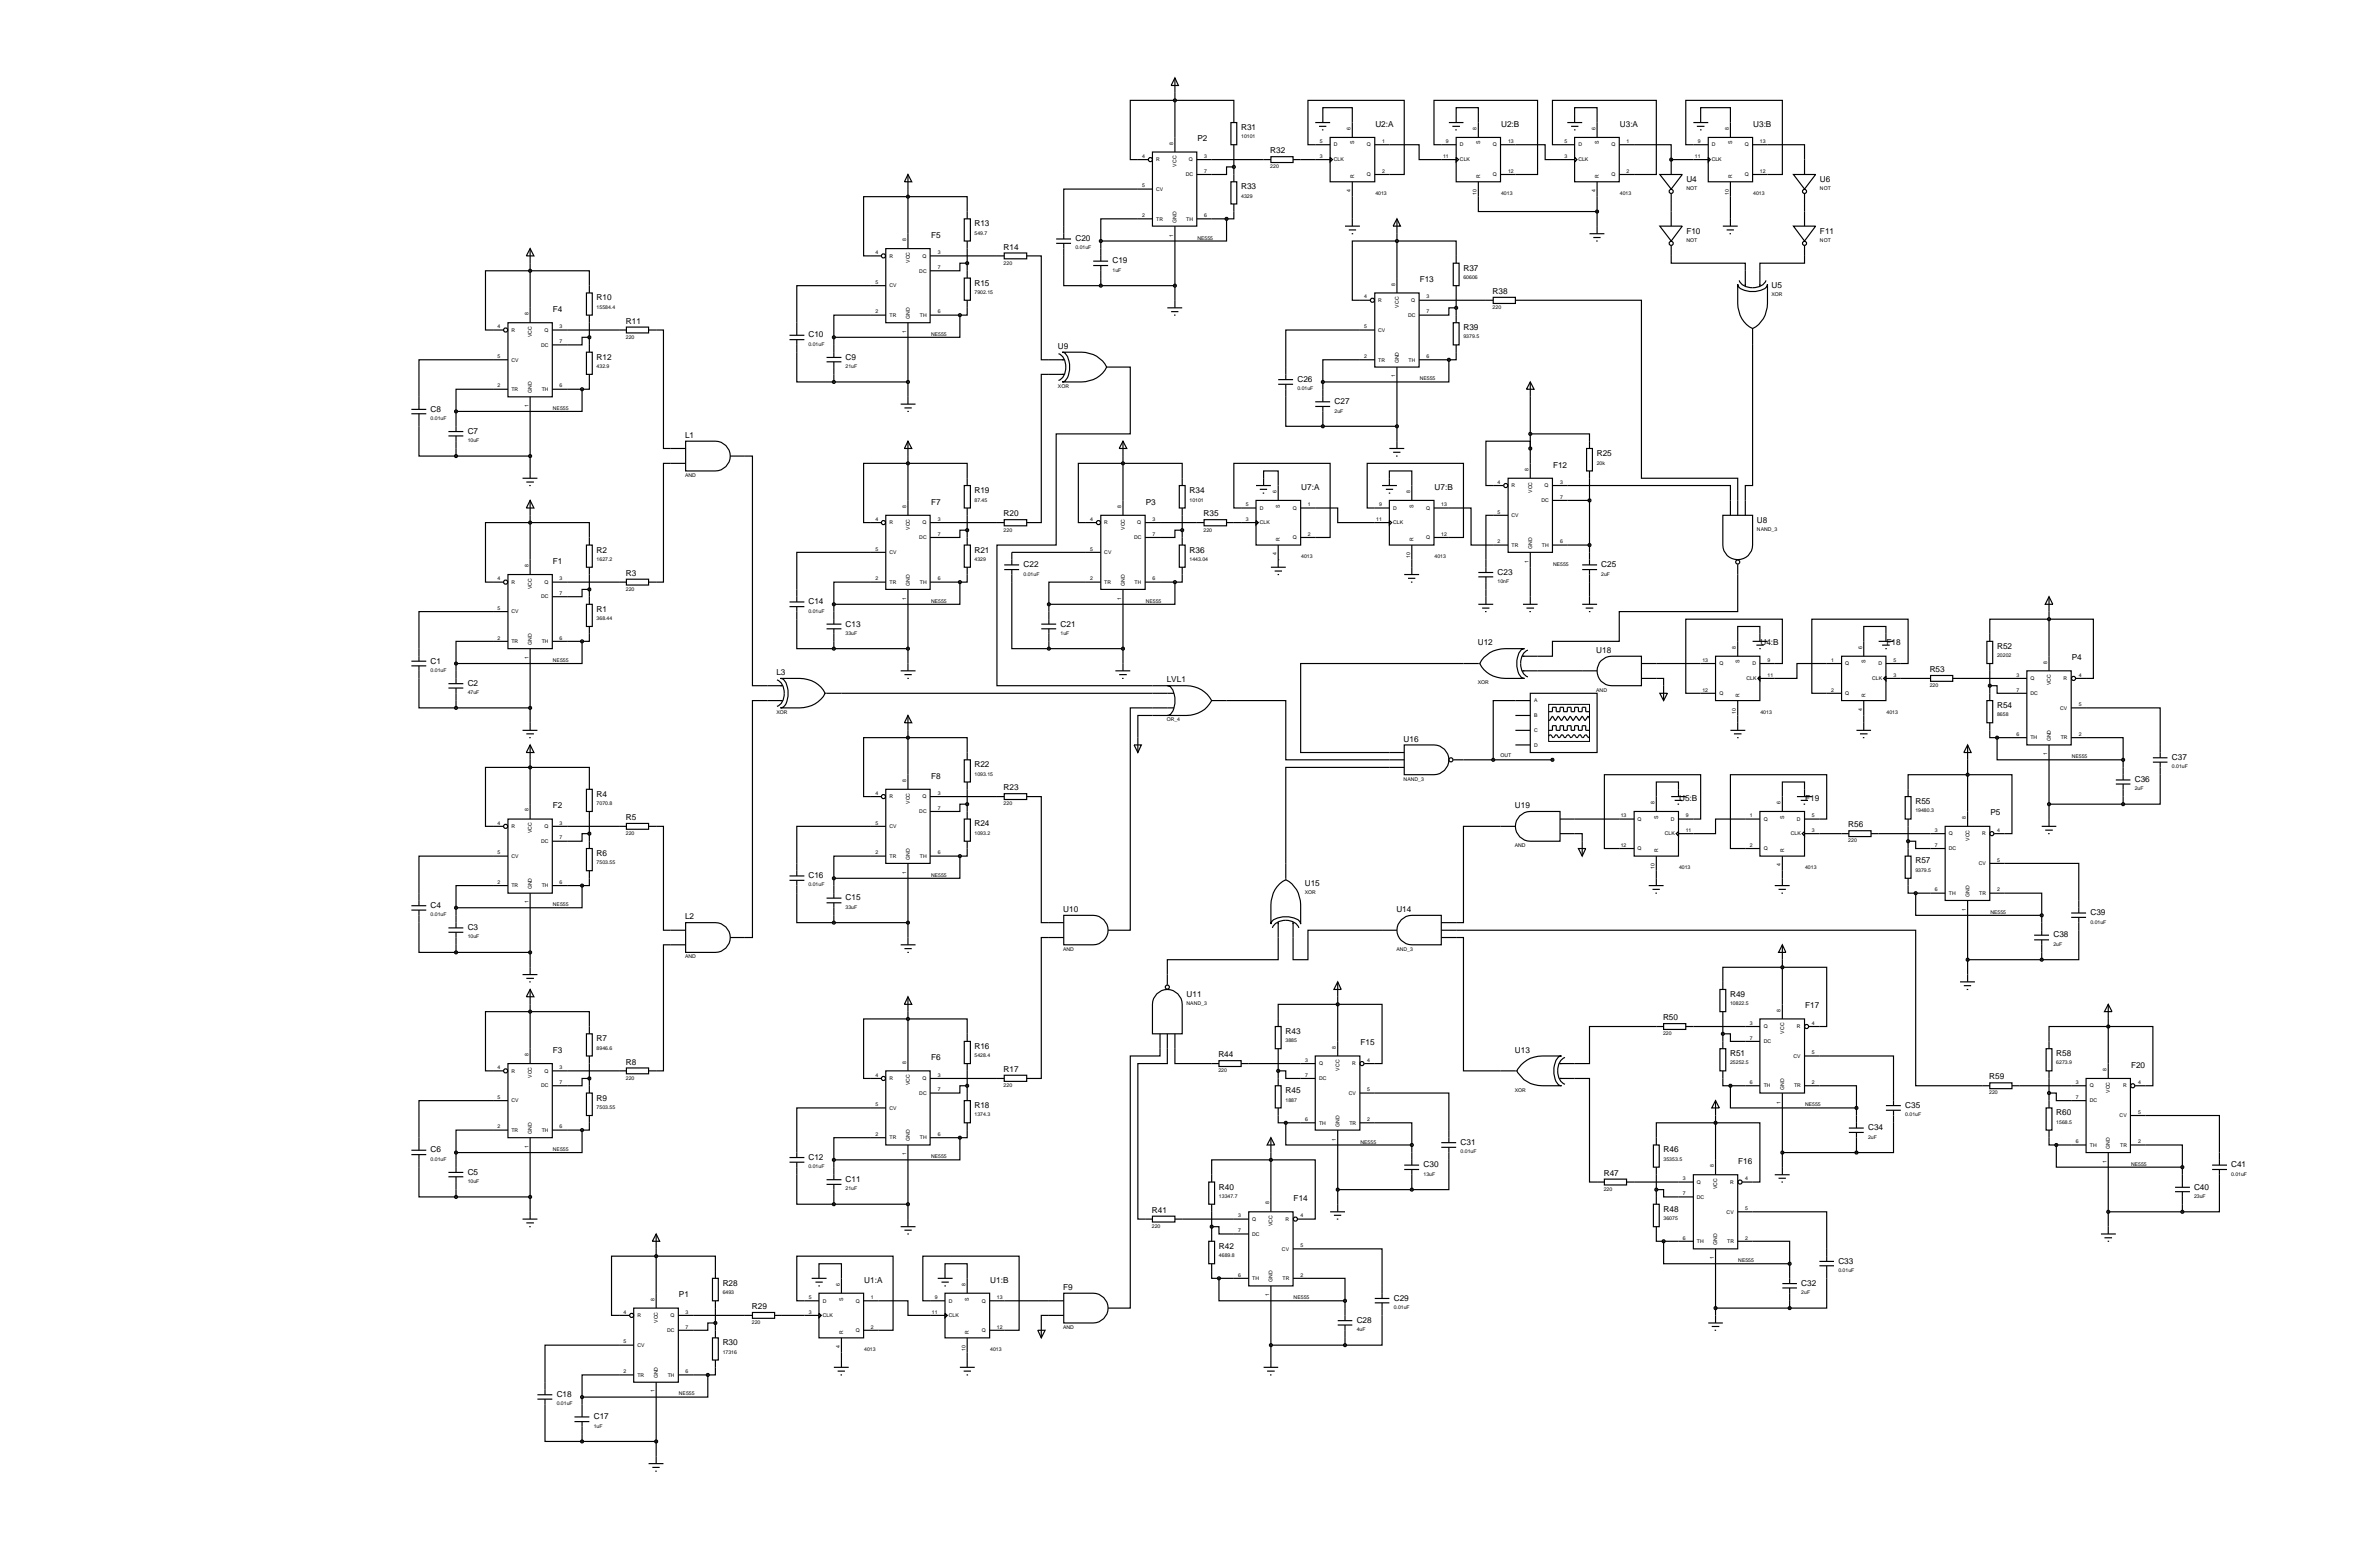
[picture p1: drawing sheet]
<svg xmlns="http://www.w3.org/2000/svg" width="815mm" height="536mm" viewBox="0 0 815 536" stroke-linecap="round" stroke-linejoin="round" font-family="sans-serif">
<defs><g id="words">
<g font-size="2.8">
<text x="425.4" y="44.6">R31</text>
<text x="471.4" y="43.4">U2:A</text>
<text x="514.5" y="43.4">U2:B</text>
<text x="555.2" y="43.4">U3:A</text>
<text x="600.9" y="43.4">U3:B</text>
<text x="410.4" y="48.5">P2</text>
<text x="435.4" y="52.6">R32</text>
<text x="425.4" y="64.9">R33</text>
<text x="578" y="62.4">U4</text>
<text x="623.8" y="62.4">U6</text>
<text x="334" y="77.6">R13</text>
<text x="319.1" y="81.5">F5</text>
<text x="368.6" y="82.7">C20</text>
<text x="578" y="80.1">F10</text>
<text x="623.8" y="80.1">F11</text>
<text x="344" y="85.6">R14</text>
<text x="381.3" y="90.3">C19</text>
<text x="501.6" y="92.8">R37</text>
<text x="334" y="97.9">R15</text>
<text x="486.6" y="96.8">F13</text>
<text x="511.6" y="100.8">R38</text>
<text x="607.2" y="98.7">U5</text>
<text x="189.5" y="106.9">F4</text>
<text x="204.5" y="103">R10</text>
<text x="214.5" y="111">R11</text>
<text x="501.6" y="113.2">R39</text>
<text x="277.1" y="115.7">C10</text>
<text x="362.6" y="119.6">U9</text>
<text x="204.5" y="123.3">R12</text>
<text x="289.8" y="123.3">C9</text>
<text x="444.7" y="130.9">C26</text>
<text x="147.6" y="141.1">C8</text>
<text x="457.4" y="138.6">C27</text>
<text x="160.3" y="148.7">C7</text>
<text x="234.8" y="150.1">L1</text>
<text x="532.3" y="160.3">F12</text>
<text x="547.3" y="156.3">R25</text>
<text x="446" y="167.9">U7:A</text>
<text x="491.7" y="167.9">U7:B</text>
<text x="319.1" y="173">F7</text>
<text x="334" y="169">R19</text>
<text x="392.7" y="173">P3</text>
<text x="407.7" y="169">R34</text>
<text x="344" y="177">R20</text>
<text x="412.5" y="177">R35</text>
<text x="602.2" y="179.2">U8</text>
<text x="204.5" y="189.4">R2</text>
<text x="334" y="189.4">R21</text>
<text x="407.7" y="189.4">R36</text>
<text x="189.5" y="193.3">F1</text>
<text x="214.5" y="197.4">R3</text>
<text x="350.8" y="194.4">C22</text>
<text x="513.3" y="197">C23</text>
<text x="548.8" y="194.4">C25</text>
<text x="204.5" y="209.7">R1</text>
<text x="277.1" y="207.1">C14</text>
<text x="289.8" y="214.8">C13</text>
<text x="363.5" y="214.8">C21</text>
<text x="506.5" y="221.2">U12</text>
<text x="603.4" y="221.2">U4:B</text>
<text x="646.6" y="221.2">F18</text>
<text x="147.6" y="227.5">C1</text>
<text x="547.1" y="223.8">U18</text>
<text x="684.5" y="222.4">R52</text>
<text x="710.1" y="226.3">P4</text>
<text x="266.1" y="231.4">L3</text>
<text x="399.9" y="233.9">LVL1</text>
<text x="661.4" y="230.4">R53</text>
<text x="160.3" y="235.1">C2</text>
<text x="684.5" y="242.7">R54</text>
<text x="481.1" y="254.2">U16</text>
<text x="334" y="263">R22</text>
<text x="744.4" y="260.5">C37</text>
<text x="319.1" y="266.9">F8</text>
<text x="731.7" y="268.1">C36</text>
<text x="204.5" y="273.1">R4</text>
<text x="344" y="270.9">R23</text>
<text x="575.5" y="274.5">U5:B</text>
<text x="618.7" y="274.5">F19</text>
<text x="656.5" y="275.6">R55</text>
<text x="189.5" y="277">F2</text>
<text x="214.5" y="281.1">R5</text>
<text x="519.2" y="277">U19</text>
<text x="682.2" y="279.5">P5</text>
<text x="334" y="283.2">R24</text>
<text x="633.5" y="283.6">R56</text>
<text x="204.5" y="293.4">R6</text>
<text x="656.5" y="295.9">R57</text>
<text x="277.1" y="301">C16</text>
<text x="447.2" y="303.6">U15</text>
<text x="147.6" y="311.2">C4</text>
<text x="289.8" y="308.6">C15</text>
<text x="234.8" y="315.1">L2</text>
<text x="364.4" y="312.6">U10</text>
<text x="478.6" y="312.6">U14</text>
<text x="716.5" y="313.7">C39</text>
<text x="160.3" y="318.8">C3</text>
<text x="703.8" y="321.3">C38</text>
<text x="406.7" y="341.7">U11</text>
<text x="593" y="341.7">R49</text>
<text x="618.7" y="345.6">F17</text>
<text x="570" y="349.7">R50</text>
<text x="204.5" y="356.9">R7</text>
<text x="334" y="359.4">R16</text>
<text x="440.6" y="354.4">R43</text>
<text x="466.3" y="358.3">F15</text>
<text x="189.5" y="360.8">F3</text>
<text x="214.5" y="364.9">R8</text>
<text x="319.1" y="363.4">F6</text>
<text x="417.6" y="362.4">R44</text>
<text x="519.2" y="360.8">U13</text>
<text x="593" y="362">R51</text>
<text x="704.8" y="362">R58</text>
<text x="730.4" y="365.9">F20</text>
<text x="344" y="367.4">R17</text>
<text x="681.8" y="370">R59</text>
<text x="204.5" y="377.2">R9</text>
<text x="440.6" y="374.7">R45</text>
<text x="334" y="379.8">R18</text>
<text x="653" y="379.8">C35</text>
<text x="704.8" y="382.3">R60</text>
<text x="640.3" y="387.4">C34</text>
<text x="147.6" y="395">C6</text>
<text x="500.6" y="392.5">C31</text>
<text x="570.2" y="395">R46</text>
<text x="277.1" y="397.5">C12</text>
<text x="487.9" y="400.1">C30</text>
<text x="595.8" y="398.9">F16</text>
<text x="764.7" y="400.1">C41</text>
<text x="160.3" y="402.6">C5</text>
<text x="289.8" y="405.2">C11</text>
<text x="417.8" y="407.7">R40</text>
<text x="549.7" y="403">R47</text>
<text x="752" y="407.7">C40</text>
<text x="443.4" y="411.6">F14</text>
<text x="394.8" y="415.7">R41</text>
<text x="570.2" y="415.3">R48</text>
<text x="417.8" y="428">R42</text>
<text x="630.1" y="433.1">C33</text>
<text x="247.7" y="440.7">R28</text>
<text x="296.2" y="439.6">U1:A</text>
<text x="339.4" y="439.6">U1:B</text>
<text x="364.4" y="442.1">F9</text>
<text x="617.4" y="440.7">C32</text>
<text x="232.7" y="444.6">P1</text>
<text x="257.7" y="448.7">R29</text>
<text x="477.7" y="445.8">C29</text>
<text x="465" y="453.4">C28</text>
<text x="247.7" y="461">R30</text>
<text x="190.8" y="478.8">C18</text>
<text x="203.5" y="486.4">C17</text>
</g>
<g font-size="1.8">
<text x="425.4" y="47.4">10101</text>
<text x="462.9" y="44.5" transform="rotate(-90 462.9 44.5)">6</text>
<text x="506.1" y="44.5" transform="rotate(-90 506.1 44.5)">8</text>
<text x="546.8" y="44.5" transform="rotate(-90 546.8 44.5)">6</text>
<text x="592.5" y="44.5" transform="rotate(-90 592.5 44.5)">8</text>
<text x="402.1" y="49.6" transform="rotate(-90 402.1 49.6)">8</text>
<text x="452.4" y="49">5</text>
<text x="457.2" y="50.2">D</text>
<text x="464.1" y="49.5" transform="rotate(-90 464.1 49.5)">S</text>
<text x="468.5" y="50.2">Q</text>
<text x="473.7" y="49">1</text>
<text x="495.6" y="49">9</text>
<text x="500.4" y="50.2">D</text>
<text x="507.3" y="49.5" transform="rotate(-90 507.3 49.5)">S</text>
<text x="511.7" y="50.2">Q</text>
<text x="516.9" y="49">13</text>
<text x="536.2" y="49">5</text>
<text x="541" y="50.2">D</text>
<text x="548" y="49.5" transform="rotate(-90 548 49.5)">S</text>
<text x="552.3" y="50.2">Q</text>
<text x="557.5" y="49">1</text>
<text x="581.9" y="49">9</text>
<text x="586.7" y="50.2">D</text>
<text x="593.7" y="49.5" transform="rotate(-90 593.7 49.5)">S</text>
<text x="598" y="50.2">Q</text>
<text x="603.2" y="49">13</text>
<text x="391.5" y="54.1">4</text>
<text x="396.3" y="55.3">R</text>
<text x="403.3" y="57.1" transform="rotate(-90 403.3 57.1)">VCC</text>
<text x="407.5" y="55.3">Q</text>
<text x="412.7" y="59.2">7</text>
<text x="412.7" y="54.1">3</text>
<text x="435.4" y="57.7">220</text>
<text x="452.4" y="54.1">3</text>
<text x="457.2" y="55.3">CLK</text>
<text x="473.7" y="59.2">2</text>
<text x="494.6" y="54.1">11</text>
<text x="500.4" y="55.3">CLK</text>
<text x="516.9" y="59.2">12</text>
<text x="536.2" y="54.1">3</text>
<text x="541" y="55.3">CLK</text>
<text x="557.5" y="59.2">2</text>
<text x="580.9" y="54.1">11</text>
<text x="586.7" y="55.3">CLK</text>
<text x="603.2" y="59.2">12</text>
<text x="391.5" y="64.2">5</text>
<text x="396.3" y="65.4">CV</text>
<text x="406.4" y="60.4">DC</text>
<text x="462.9" y="65.8" transform="rotate(-90 462.9 65.8)">4</text>
<text x="464.1" y="61" transform="rotate(-90 464.1 61)">R</text>
<text x="468.5" y="60.4">Q</text>
<text x="507.3" y="61" transform="rotate(-90 507.3 61)">R</text>
<text x="511.7" y="60.4">Q</text>
<text x="546.8" y="65.8" transform="rotate(-90 546.8 65.8)">4</text>
<text x="548" y="61" transform="rotate(-90 548 61)">R</text>
<text x="552.3" y="60.4">Q</text>
<text x="578" y="65.2">NOT</text>
<text x="593.7" y="61" transform="rotate(-90 593.7 61)">R</text>
<text x="598" y="60.4">Q</text>
<text x="623.8" y="65.2">NOT</text>
<text x="425.4" y="67.7">4329</text>
<text x="471.4" y="66.9">4013</text>
<text x="506.1" y="66.8" transform="rotate(-90 506.1 66.8)">10</text>
<text x="514.5" y="66.9">4013</text>
<text x="555.2" y="66.9">4013</text>
<text x="592.5" y="66.8" transform="rotate(-90 592.5 66.8)">10</text>
<text x="600.9" y="66.9">4013</text>
<text x="391.5" y="74.4">2</text>
<text x="396.3" y="75.6">TR</text>
<text x="403.3" y="76.3" transform="rotate(-90 403.3 76.3)">GND</text>
<text x="406.6" y="75.6">TH</text>
<text x="412.7" y="74.4">6</text>
<text x="310.6" y="82.6" transform="rotate(-90 310.6 82.6)">8</text>
<text x="334" y="80.4">549.7</text>
<text x="402.1" y="81.1" transform="rotate(-90 402.1 81.1)">1</text>
<text x="410.4" y="82.1">NE555</text>
<text x="578" y="83">NOT</text>
<text x="623.8" y="83">NOT</text>
<text x="300.1" y="87.1">4</text>
<text x="304.9" y="88.3">R</text>
<text x="316.2" y="88.3">Q</text>
<text x="321.4" y="87.1">3</text>
<text x="368.6" y="85.5">0.01uF</text>
<text x="311.8" y="90.1" transform="rotate(-90 311.8 90.1)">VCC</text>
<text x="315.1" y="93.4">DC</text>
<text x="321.4" y="92.2">7</text>
<text x="344" y="90.7">220</text>
<text x="381.3" y="93.1">1uF</text>
<text x="501.6" y="95.7">60606</text>
<text x="300.1" y="97.3">5</text>
<text x="304.9" y="98.5">CV</text>
<text x="334" y="100.7">7902.15</text>
<text x="478.2" y="97.9" transform="rotate(-90 478.2 97.9)">8</text>
<text x="607.2" y="101.5">XOR</text>
<text x="181.1" y="108" transform="rotate(-90 181.1 108)">8</text>
<text x="204.5" y="105.8">15584.4</text>
<text x="300.1" y="107.4">2</text>
<text x="321.4" y="107.4">6</text>
<text x="467.6" y="102.3">4</text>
<text x="472.4" y="103.5">R</text>
<text x="479.4" y="105.4" transform="rotate(-90 479.4 105.4)">VCC</text>
<text x="483.7" y="103.5">Q</text>
<text x="488.9" y="107.4">7</text>
<text x="488.9" y="102.3">3</text>
<text x="511.6" y="106">220</text>
<text x="170.5" y="112.5">4</text>
<text x="175.3" y="113.7">R</text>
<text x="186.6" y="113.7">Q</text>
<text x="191.8" y="112.5">3</text>
<text x="304.9" y="108.6">TR</text>
<text x="311.8" y="109.3" transform="rotate(-90 311.8 109.3)">GND</text>
<text x="315.3" y="108.6">TH</text>
<text x="467.6" y="112.5">5</text>
<text x="472.4" y="113.7">CV</text>
<text x="482.6" y="108.6">DC</text>
<text x="182.3" y="115.5" transform="rotate(-90 182.3 115.5)">VCC</text>
<text x="185.5" y="118.8">DC</text>
<text x="191.8" y="117.6">7</text>
<text x="214.5" y="116.1">220</text>
<text x="277.1" y="118.5">0.01uF</text>
<text x="310.6" y="114.1" transform="rotate(-90 310.6 114.1)">1</text>
<text x="319.1" y="115.1">NE555</text>
<text x="501.6" y="116">9379.5</text>
<text x="170.5" y="122.7">5</text>
<text x="175.3" y="123.9">CV</text>
<text x="467.6" y="122.7">2</text>
<text x="472.4" y="123.9">TR</text>
<text x="479.4" y="124.5" transform="rotate(-90 479.4 124.5)">GND</text>
<text x="482.8" y="123.9">TH</text>
<text x="488.9" y="122.7">6</text>
<text x="204.5" y="126.1">432.9</text>
<text x="289.8" y="126.1">21uF</text>
<text x="478.2" y="129.3" transform="rotate(-90 478.2 129.3)">1</text>
<text x="486.6" y="130.4">NE555</text>
<text x="170.5" y="132.8">2</text>
<text x="175.3" y="134">TR</text>
<text x="182.3" y="134.7" transform="rotate(-90 182.3 134.7)">GND</text>
<text x="185.7" y="134">TH</text>
<text x="191.8" y="132.8">6</text>
<text x="362.6" y="132.9">XOR</text>
<text x="444.7" y="133.8">0.01uF</text>
<text x="147.6" y="143.9">0.01uF</text>
<text x="181.1" y="139.5" transform="rotate(-90 181.1 139.5)">1</text>
<text x="189.5" y="140.5">NE555</text>
<text x="457.4" y="141.4">2uF</text>
<text x="160.3" y="151.5">10uF</text>
<text x="523.9" y="161.4" transform="rotate(-90 523.9 161.4)">8</text>
<text x="547.3" y="159.2">20k</text>
<text x="234.8" y="163.4">AND</text>
<text x="513.3" y="165.8">4</text>
<text x="518.1" y="167">R</text>
<text x="529.4" y="167">Q</text>
<text x="534.7" y="165.8">3</text>
<text x="334" y="171.9">87.45</text>
<text x="407.7" y="171.9">10101</text>
<text x="427" y="173.5">5</text>
<text x="437.5" y="169" transform="rotate(-90 437.5 169)">6</text>
<text x="438.7" y="174" transform="rotate(-90 438.7 174)">S</text>
<text x="448.3" y="173.5">1</text>
<text x="472.7" y="173.5">9</text>
<text x="483.3" y="169" transform="rotate(-90 483.3 169)">8</text>
<text x="484.5" y="174" transform="rotate(-90 484.5 174)">S</text>
<text x="494" y="173.5">13</text>
<text x="525.1" y="168.9" transform="rotate(-90 525.1 168.9)">VCC</text>
<text x="528.3" y="172.1">DC</text>
<text x="534.7" y="170.9">7</text>
<text x="300.1" y="178.5">4</text>
<text x="304.9" y="179.7">R</text>
<text x="310.6" y="174.1" transform="rotate(-90 310.6 174.1)">8</text>
<text x="316.2" y="179.7">Q</text>
<text x="321.4" y="178.5">3</text>
<text x="373.7" y="178.5">4</text>
<text x="378.5" y="179.7">R</text>
<text x="384.3" y="174.1" transform="rotate(-90 384.3 174.1)">8</text>
<text x="389.8" y="179.7">Q</text>
<text x="395" y="178.5">3</text>
<text x="427" y="178.5">3</text>
<text x="431.8" y="174.7">D</text>
<text x="431.8" y="179.7">CLK</text>
<text x="443.1" y="174.7">Q</text>
<text x="471.7" y="178.5">11</text>
<text x="477.5" y="174.7">D</text>
<text x="477.5" y="179.7">CLK</text>
<text x="488.8" y="174.7">Q</text>
<text x="513.3" y="176">5</text>
<text x="518.1" y="177.2">CV</text>
<text x="311.8" y="181.6" transform="rotate(-90 311.8 181.6)">VCC</text>
<text x="315.1" y="184.8">DC</text>
<text x="321.4" y="183.6">7</text>
<text x="344" y="182.2">220</text>
<text x="385.5" y="181.6" transform="rotate(-90 385.5 181.6)">VCC</text>
<text x="388.7" y="184.8">DC</text>
<text x="395" y="183.6">7</text>
<text x="412.5" y="182.2">220</text>
<text x="438.7" y="185.5" transform="rotate(-90 438.7 185.5)">R</text>
<text x="443.1" y="184.8">Q</text>
<text x="448.3" y="183.6">2</text>
<text x="484.5" y="185.5" transform="rotate(-90 484.5 185.5)">R</text>
<text x="488.8" y="184.8">Q</text>
<text x="494" y="183.6">12</text>
<text x="602.2" y="182">NAND_3</text>
<text x="300.1" y="188.7">5</text>
<text x="304.9" y="189.9">CV</text>
<text x="373.7" y="188.7">5</text>
<text x="378.5" y="189.9">CV</text>
<text x="437.5" y="190.3" transform="rotate(-90 437.5 190.3)">4</text>
<text x="446" y="191.3">4013</text>
<text x="483.3" y="191.3" transform="rotate(-90 483.3 191.3)">10</text>
<text x="491.7" y="191.3">4013</text>
<text x="513.3" y="186.2">2</text>
<text x="518.1" y="187.4">TR</text>
<text x="525.1" y="188" transform="rotate(-90 525.1 188)">GND</text>
<text x="528.5" y="187.4">TH</text>
<text x="534.7" y="186.2">6</text>
<text x="181.1" y="194.4" transform="rotate(-90 181.1 194.4)">8</text>
<text x="204.5" y="192.2">1627.2</text>
<text x="334" y="192.2">4329</text>
<text x="350.8" y="197.3">0.01uF</text>
<text x="407.7" y="192.2">1443.04</text>
<text x="523.9" y="192.8" transform="rotate(-90 523.9 192.8)">1</text>
<text x="532.3" y="193.9">NE555</text>
<text x="548.8" y="197.3">2uF</text>
<text x="170.5" y="198.9">4</text>
<text x="175.3" y="200.1">R</text>
<text x="182.3" y="201.9" transform="rotate(-90 182.3 201.9)">VCC</text>
<text x="186.6" y="200.1">Q</text>
<text x="191.8" y="203.9">7</text>
<text x="191.8" y="198.9">3</text>
<text x="214.5" y="202.5">220</text>
<text x="300.1" y="198.9">2</text>
<text x="304.9" y="200.1">TR</text>
<text x="311.8" y="200.7" transform="rotate(-90 311.8 200.7)">GND</text>
<text x="315.3" y="200.1">TH</text>
<text x="321.4" y="198.9">6</text>
<text x="373.7" y="198.9">2</text>
<text x="378.5" y="200.1">TR</text>
<text x="385.5" y="200.7" transform="rotate(-90 385.5 200.7)">GND</text>
<text x="388.9" y="200.1">TH</text>
<text x="395" y="198.9">6</text>
<text x="513.3" y="199.8">10nF</text>
<text x="170.5" y="209">5</text>
<text x="185.5" y="205.1">DC</text>
<text x="277.1" y="210">0.01uF</text>
<text x="310.6" y="205.5" transform="rotate(-90 310.6 205.5)">1</text>
<text x="319.1" y="206.6">NE555</text>
<text x="384.3" y="205.5" transform="rotate(-90 384.3 205.5)">1</text>
<text x="392.7" y="206.6">NE555</text>
<text x="175.3" y="210.2">CV</text>
<text x="204.5" y="212.5">368.44</text>
<text x="170.5" y="219.2">2</text>
<text x="175.3" y="220.4">TR</text>
<text x="182.3" y="221.1" transform="rotate(-90 182.3 221.1)">GND</text>
<text x="185.7" y="220.4">TH</text>
<text x="191.8" y="219.2">6</text>
<text x="289.8" y="217.6">33uF</text>
<text x="363.5" y="217.6">1uF</text>
<text x="181.1" y="225.9" transform="rotate(-90 181.1 225.9)">1</text>
<text x="189.5" y="226.9">NE555</text>
<text x="583.5" y="226.8">13</text>
<text x="589.3" y="228">Q</text>
<text x="595" y="222.3" transform="rotate(-90 595 222.3)">8</text>
<text x="596.2" y="227.3" transform="rotate(-90 596.2 227.3)">S</text>
<text x="600.7" y="228">D</text>
<text x="605.8" y="226.8">9</text>
<text x="627.6" y="226.8">1</text>
<text x="632.4" y="228">Q</text>
<text x="638.2" y="222.3" transform="rotate(-90 638.2 222.3)">6</text>
<text x="639.4" y="227.3" transform="rotate(-90 639.4 227.3)">S</text>
<text x="643.8" y="228">D</text>
<text x="649" y="226.8">5</text>
<text x="684.5" y="225.2">20202</text>
<text x="701.7" y="227.4" transform="rotate(-90 701.7 227.4)">8</text>
<text x="147.6" y="230.3">0.01uF</text>
<text x="598.6" y="233.1">CLK</text>
<text x="605.8" y="231.9">11</text>
<text x="641.7" y="233.1">CLK</text>
<text x="649" y="231.9">3</text>
<text x="691.1" y="231.9">3</text>
<text x="695.9" y="233.1">Q</text>
<text x="707.3" y="233.1">R</text>
<text x="712.5" y="231.9">4</text>
<text x="160.3" y="237.9">47uF</text>
<text x="506.5" y="234.5">XOR</text>
<text x="547.1" y="237">AND</text>
<text x="583.5" y="237">12</text>
<text x="589.3" y="238.2">Q</text>
<text x="596.2" y="238.8" transform="rotate(-90 596.2 238.8)">R</text>
<text x="627.6" y="237">2</text>
<text x="632.4" y="238.2">Q</text>
<text x="639.4" y="238.8" transform="rotate(-90 639.4 238.8)">R</text>
<text x="661.4" y="235.5">220</text>
<text x="691.1" y="237">7</text>
<text x="695.9" y="238.2">DC</text>
<text x="702.9" y="234.9" transform="rotate(-90 702.9 234.9)">VCC</text>
<text x="266.1" y="244.7">XOR</text>
<text x="525.8" y="240.7">A</text>
<text x="525.8" y="245.8">B</text>
<text x="595" y="244.6" transform="rotate(-90 595 244.6)">10</text>
<text x="603.4" y="244.7">4013</text>
<text x="638.2" y="243.6" transform="rotate(-90 638.2 243.6)">4</text>
<text x="646.6" y="244.7">4013</text>
<text x="684.5" y="245.5">8658</text>
<text x="706.1" y="243.2">CV</text>
<text x="712.5" y="242">5</text>
<text x="399.9" y="247.2">OR_4</text>
<text x="525.8" y="250.9">C</text>
<text x="525.8" y="255.9">D</text>
<text x="691.1" y="252.2">6</text>
<text x="695.9" y="253.4">TH</text>
<text x="702.9" y="254.1" transform="rotate(-90 702.9 254.1)">GND</text>
<text x="706.3" y="253.4">TR</text>
<text x="712.5" y="252.2">2</text>
<text x="514.3" y="259.6">OUT</text>
<text x="701.7" y="258.9" transform="rotate(-90 701.7 258.9)">1</text>
<text x="710.1" y="259.9">NE555</text>
<text x="744.4" y="263.3">0.01uF</text>
<text x="310.6" y="268" transform="rotate(-90 310.6 268)">8</text>
<text x="334" y="265.8">1093.15</text>
<text x="481.1" y="267.5">NAND_3</text>
<text x="204.5" y="275.9">7070.8</text>
<text x="300.1" y="272.4">4</text>
<text x="304.9" y="273.6">R</text>
<text x="311.8" y="275.5" transform="rotate(-90 311.8 275.5)">VCC</text>
<text x="316.2" y="273.6">Q</text>
<text x="321.4" y="272.4">3</text>
<text x="344" y="276">220</text>
<text x="567.1" y="275.6" transform="rotate(-90 567.1 275.6)">8</text>
<text x="610.3" y="275.6" transform="rotate(-90 610.3 275.6)">6</text>
<text x="731.7" y="270.8">2uF</text>
<text x="181.1" y="278.1" transform="rotate(-90 181.1 278.1)">8</text>
<text x="315.1" y="278.7">DC</text>
<text x="321.4" y="277.5">7</text>
<text x="555.5" y="280.1">13</text>
<text x="561.3" y="281.3">Q</text>
<text x="568.3" y="280.6" transform="rotate(-90 568.3 280.6)">S</text>
<text x="572.7" y="281.3">D</text>
<text x="577.8" y="280.1">9</text>
<text x="599.7" y="280.1">1</text>
<text x="604.5" y="281.3">Q</text>
<text x="611.5" y="280.6" transform="rotate(-90 611.5 280.6)">S</text>
<text x="615.9" y="281.3">D</text>
<text x="621" y="280.1">5</text>
<text x="656.5" y="278.4">19480.3</text>
<text x="673.8" y="280.7" transform="rotate(-90 673.8 280.7)">8</text>
<text x="170.5" y="282.6">4</text>
<text x="175.3" y="283.8">R</text>
<text x="182.3" y="285.6" transform="rotate(-90 182.3 285.6)">VCC</text>
<text x="186.6" y="283.8">Q</text>
<text x="191.8" y="287.7">7</text>
<text x="191.8" y="282.6">3</text>
<text x="214.5" y="286.2">220</text>
<text x="300.1" y="282.6">5</text>
<text x="304.9" y="283.8">CV</text>
<text x="334" y="286.1">1093.2</text>
<text x="570.6" y="286.3">CLK</text>
<text x="577.8" y="285.1">11</text>
<text x="613.8" y="286.3">CLK</text>
<text x="621" y="285.1">3</text>
<text x="663.2" y="285.1">3</text>
<text x="668" y="286.3">Q</text>
<text x="679.4" y="286.3">R</text>
<text x="684.5" y="285.1">4</text>
<text x="170.5" y="292.8">5</text>
<text x="175.3" y="294">CV</text>
<text x="185.5" y="288.9">DC</text>
<text x="300.1" y="292.8">2</text>
<text x="304.9" y="294">TR</text>
<text x="315.3" y="294">TH</text>
<text x="321.4" y="292.8">6</text>
<text x="519.2" y="290.3">AND</text>
<text x="555.5" y="290.2">12</text>
<text x="561.3" y="291.4">Q</text>
<text x="568.3" y="292.1" transform="rotate(-90 568.3 292.1)">R</text>
<text x="599.7" y="290.2">2</text>
<text x="604.5" y="291.4">Q</text>
<text x="611.5" y="292.1" transform="rotate(-90 611.5 292.1)">R</text>
<text x="633.5" y="288.7">220</text>
<text x="663.2" y="290.2">7</text>
<text x="668" y="291.4">DC</text>
<text x="675" y="288.2" transform="rotate(-90 675 288.2)">VCC</text>
<text x="204.5" y="296.2">7503.55</text>
<text x="310.6" y="299.4" transform="rotate(-90 310.6 299.4)">1</text>
<text x="311.8" y="294.6" transform="rotate(-90 311.8 294.6)">GND</text>
<text x="567.1" y="297.9" transform="rotate(-90 567.1 297.9)">10</text>
<text x="575.5" y="297.9">4013</text>
<text x="610.3" y="296.9" transform="rotate(-90 610.3 296.9)">4</text>
<text x="618.7" y="297.9">4013</text>
<text x="656.5" y="298.8">9379.5</text>
<text x="678.2" y="296.5">CV</text>
<text x="684.5" y="295.3">5</text>
<text x="170.5" y="302.9">2</text>
<text x="175.3" y="304.1">TR</text>
<text x="182.3" y="304.8" transform="rotate(-90 182.3 304.8)">GND</text>
<text x="185.7" y="304.1">TH</text>
<text x="191.8" y="302.9">6</text>
<text x="277.1" y="303.8">0.01uF</text>
<text x="319.1" y="300.4">NE555</text>
<text x="663.2" y="305.5">6</text>
<text x="684.5" y="305.5">2</text>
<text x="181.1" y="309.6" transform="rotate(-90 181.1 309.6)">1</text>
<text x="189.5" y="310.6">NE555</text>
<text x="289.8" y="311.5">33uF</text>
<text x="447.2" y="306.4">XOR</text>
<text x="668" y="306.7">TH</text>
<text x="675" y="307.3" transform="rotate(-90 675 307.3)">GND</text>
<text x="678.4" y="306.7">TR</text>
<text x="147.6" y="314">0.01uF</text>
<text x="673.8" y="312.1" transform="rotate(-90 673.8 312.1)">1</text>
<text x="682.2" y="313.1">NE555</text>
<text x="716.5" y="316.5">0.01uF</text>
<text x="160.3" y="321.6">10uF</text>
<text x="234.8" y="328.4">AND</text>
<text x="364.4" y="325.8">AND</text>
<text x="478.6" y="325.8">AND_3</text>
<text x="703.8" y="324.2">2uF</text>
<text x="406.7" y="344.5">NAND_3</text>
<text x="593" y="344.5">10822.5</text>
<text x="610.3" y="346.7" transform="rotate(-90 610.3 346.7)">8</text>
<text x="599.7" y="351.2">3</text>
<text x="604.5" y="352.4">Q</text>
<text x="615.9" y="352.4">R</text>
<text x="621" y="351.2">4</text>
<text x="204.5" y="359.7">8946.6</text>
<text x="440.6" y="357.2">3885</text>
<text x="457.9" y="359.4" transform="rotate(-90 457.9 359.4)">8</text>
<text x="570" y="354.8">220</text>
<text x="599.7" y="356.3">7</text>
<text x="604.5" y="357.5">DC</text>
<text x="611.5" y="354.2" transform="rotate(-90 611.5 354.2)">VCC</text>
<text x="181.1" y="361.9" transform="rotate(-90 181.1 361.9)">8</text>
<text x="310.6" y="364.5" transform="rotate(-90 310.6 364.5)">8</text>
<text x="334" y="362.3">5428.4</text>
<text x="447.3" y="363.9">3</text>
<text x="452.1" y="365.1">Q</text>
<text x="463.5" y="365.1">R</text>
<text x="468.6" y="363.9">4</text>
<text x="593" y="364.8">25252.5</text>
<text x="614.7" y="362.5">CV</text>
<text x="621" y="361.3">5</text>
<text x="704.8" y="364.8">6273.9</text>
<text x="170.5" y="366.4">4</text>
<text x="175.3" y="367.6">R</text>
<text x="182.3" y="369.4" transform="rotate(-90 182.3 369.4)">VCC</text>
<text x="186.6" y="367.6">Q</text>
<text x="191.8" y="371.5">7</text>
<text x="191.8" y="366.4">3</text>
<text x="214.5" y="370">220</text>
<text x="300.1" y="369">4</text>
<text x="304.9" y="370.2">R</text>
<text x="311.8" y="372" transform="rotate(-90 311.8 372)">VCC</text>
<text x="316.2" y="370.2">Q</text>
<text x="321.4" y="369">3</text>
<text x="417.6" y="367.5">220</text>
<text x="447.3" y="369">7</text>
<text x="452.1" y="370.2">DC</text>
<text x="459.1" y="366.9" transform="rotate(-90 459.1 366.9)">VCC</text>
<text x="599.7" y="371.5">6</text>
<text x="621" y="371.5">2</text>
<text x="711.5" y="371.5">3</text>
<text x="722" y="367" transform="rotate(-90 722 367)">8</text>
<text x="732.8" y="371.5">4</text>
<text x="170.5" y="376.6">5</text>
<text x="175.3" y="377.8">CV</text>
<text x="185.5" y="372.7">DC</text>
<text x="315.1" y="375.2">DC</text>
<text x="321.4" y="374">7</text>
<text x="344" y="372.6">220</text>
<text x="440.6" y="377.5">1887</text>
<text x="462.3" y="375.2">CV</text>
<text x="468.6" y="374">5</text>
<text x="519.2" y="374.1">XOR</text>
<text x="604.5" y="372.7">TH</text>
<text x="611.5" y="373.4" transform="rotate(-90 611.5 373.4)">GND</text>
<text x="614.9" y="372.7">TR</text>
<text x="681.8" y="375.1">220</text>
<text x="711.5" y="376.6">7</text>
<text x="716.3" y="377.8">DC</text>
<text x="716.3" y="372.7">Q</text>
<text x="723.2" y="374.5" transform="rotate(-90 723.2 374.5)">VCC</text>
<text x="727.7" y="372.7">R</text>
<text x="204.5" y="380">7503.55</text>
<text x="300.1" y="379.1">5</text>
<text x="304.9" y="380.3">CV</text>
<text x="334" y="382.6">1374.3</text>
<text x="610.3" y="378.2" transform="rotate(-90 610.3 378.2)">1</text>
<text x="618.7" y="379.2">NE555</text>
<text x="653" y="382.6">0.01uF</text>
<text x="726.5" y="382.9">CV</text>
<text x="732.8" y="381.7">5</text>
<text x="170.5" y="386.7">2</text>
<text x="175.3" y="387.9">TR</text>
<text x="182.3" y="388.6" transform="rotate(-90 182.3 388.6)">GND</text>
<text x="185.7" y="387.9">TH</text>
<text x="191.8" y="386.7">6</text>
<text x="300.1" y="389.3">2</text>
<text x="321.4" y="389.3">6</text>
<text x="447.3" y="384.2">6</text>
<text x="452.1" y="385.4">TH</text>
<text x="459.1" y="386.1" transform="rotate(-90 459.1 386.1)">GND</text>
<text x="462.5" y="385.4">TR</text>
<text x="468.6" y="384.2">2</text>
<text x="704.8" y="385.1">1568.5</text>
<text x="181.1" y="393.4" transform="rotate(-90 181.1 393.4)">1</text>
<text x="189.5" y="394.4">NE555</text>
<text x="304.9" y="390.5">TR</text>
<text x="310.6" y="396" transform="rotate(-90 310.6 396)">1</text>
<text x="311.8" y="391.1" transform="rotate(-90 311.8 391.1)">GND</text>
<text x="315.3" y="390.5">TH</text>
<text x="457.9" y="390.9" transform="rotate(-90 457.9 390.9)">1</text>
<text x="466.3" y="391.9">NE555</text>
<text x="500.6" y="395.3">0.01uF</text>
<text x="640.3" y="390.2">2uF</text>
<text x="711.5" y="391.8">6</text>
<text x="716.3" y="393">TH</text>
<text x="723.2" y="393.7" transform="rotate(-90 723.2 393.7)">GND</text>
<text x="726.7" y="393">TR</text>
<text x="732.8" y="391.8">2</text>
<text x="147.6" y="397.8">0.01uF</text>
<text x="277.1" y="400.4">0.01uF</text>
<text x="319.1" y="397">NE555</text>
<text x="570.2" y="397.8">35353.5</text>
<text x="587.4" y="400" transform="rotate(-90 587.4 400)">8</text>
<text x="722" y="398.5" transform="rotate(-90 722 398.5)">1</text>
<text x="730.4" y="399.5">NE555</text>
<text x="160.3" y="405.4">10uF</text>
<text x="289.8" y="408">21uF</text>
<text x="487.9" y="402.9">13uF</text>
<text x="576.8" y="404.5">3</text>
<text x="581.6" y="405.7">Q</text>
<text x="588.6" y="407.5" transform="rotate(-90 588.6 407.5)">VCC</text>
<text x="593" y="405.7">R</text>
<text x="598.2" y="404.5">4</text>
<text x="764.7" y="402.9">0.01uF</text>
<text x="417.8" y="410.5">13347.7</text>
<text x="435" y="412.7" transform="rotate(-90 435 412.7)">8</text>
<text x="549.7" y="408.1">220</text>
<text x="576.8" y="409.6">7</text>
<text x="581.6" y="410.8">DC</text>
<text x="752" y="410.5">23uF</text>
<text x="424.4" y="417.2">3</text>
<text x="429.2" y="418.4">Q</text>
<text x="440.6" y="418.4">R</text>
<text x="445.8" y="417.2">4</text>
<text x="570.2" y="418.1">36075</text>
<text x="591.8" y="415.9">CV</text>
<text x="598.2" y="414.7">5</text>
<text x="394.8" y="420.8">220</text>
<text x="424.4" y="422.3">7</text>
<text x="429.2" y="423.5">DC</text>
<text x="436.2" y="420.2" transform="rotate(-90 436.2 420.2)">VCC</text>
<text x="576.8" y="424.8">6</text>
<text x="581.6" y="426">TH</text>
<text x="592" y="426">TR</text>
<text x="598.2" y="424.8">2</text>
<text x="417.8" y="430.8">4689.8</text>
<text x="439.4" y="428.6">CV</text>
<text x="445.8" y="427.4">5</text>
<text x="587.4" y="431.5" transform="rotate(-90 587.4 431.5)">1</text>
<text x="588.6" y="426.7" transform="rotate(-90 588.6 426.7)">GND</text>
<text x="424.4" y="437.5">6</text>
<text x="445.8" y="437.5">2</text>
<text x="595.8" y="432.5">NE555</text>
<text x="630.1" y="435.9">0.01uF</text>
<text x="247.7" y="443.5">6493</text>
<text x="287.8" y="440.7" transform="rotate(-90 287.8 440.7)">6</text>
<text x="330.9" y="440.7" transform="rotate(-90 330.9 440.7)">8</text>
<text x="429.2" y="438.7">TH</text>
<text x="436.2" y="439.4" transform="rotate(-90 436.2 439.4)">GND</text>
<text x="439.6" y="438.7">TR</text>
<text x="617.4" y="443.5">2uF</text>
<text x="224.3" y="445.8" transform="rotate(-90 224.3 445.8)">8</text>
<text x="277.2" y="445.2">5</text>
<text x="282" y="446.4">D</text>
<text x="289" y="445.7" transform="rotate(-90 289 445.7)">S</text>
<text x="293.3" y="446.4">Q</text>
<text x="298.5" y="445.2">1</text>
<text x="320.4" y="445.2">9</text>
<text x="325.2" y="446.4">D</text>
<text x="332.1" y="445.7" transform="rotate(-90 332.1 445.7)">S</text>
<text x="336.5" y="446.4">Q</text>
<text x="341.7" y="445.2">13</text>
<text x="435" y="444.2" transform="rotate(-90 435 444.2)">1</text>
<text x="443.4" y="445.2">NE555</text>
<text x="477.7" y="448.6">0.01uF</text>
<text x="213.7" y="450.2">4</text>
<text x="218.5" y="451.4">R</text>
<text x="225.5" y="453.3" transform="rotate(-90 225.5 453.3)">VCC</text>
<text x="229.8" y="451.4">Q</text>
<text x="235" y="455.3">7</text>
<text x="235" y="450.2">3</text>
<text x="257.7" y="453.8">220</text>
<text x="277.2" y="450.2">3</text>
<text x="282" y="451.4">CLK</text>
<text x="298.5" y="455.3">2</text>
<text x="319.4" y="450.2">11</text>
<text x="325.2" y="451.4">CLK</text>
<text x="341.7" y="455.3">12</text>
<text x="364.4" y="455.4">AND</text>
<text x="213.7" y="460.4">5</text>
<text x="218.5" y="461.6">CV</text>
<text x="228.7" y="456.5">DC</text>
<text x="287.8" y="462" transform="rotate(-90 287.8 462)">4</text>
<text x="289" y="457.2" transform="rotate(-90 289 457.2)">R</text>
<text x="293.3" y="456.5">Q</text>
<text x="332.1" y="457.2" transform="rotate(-90 332.1 457.2)">R</text>
<text x="336.5" y="456.5">Q</text>
<text x="465" y="456.2">4uF</text>
<text x="247.7" y="463.9">17316</text>
<text x="296.2" y="463">4013</text>
<text x="330.9" y="463" transform="rotate(-90 330.9 463)">10</text>
<text x="339.4" y="463">4013</text>
<text x="213.7" y="470.6">2</text>
<text x="218.5" y="471.8">TR</text>
<text x="225.5" y="472.4" transform="rotate(-90 225.5 472.4)">GND</text>
<text x="228.9" y="471.8">TH</text>
<text x="235" y="470.6">6</text>
<text x="224.3" y="477.2" transform="rotate(-90 224.3 477.2)">1</text>
<text x="232.7" y="478.2">NE555</text>
<text x="190.8" y="481.6">0.01uF</text>
<text x="203.5" y="489.3">1uF</text>
</g>
</g></defs>
<g fill="none" stroke="#000" stroke-width=".4">
<path d="M402.7 31.8v15.3M422.9 39.4v-5h-35.5v20.3h2.6M453.4 39.4v-2.5h10.1v5.1M499.1 39.4v-2.5h7.6v5.1M539.7 39.4v-2.5h7.7v5.1M582.9 39.4v-2.5h10.2v5.1M415.3 54.7h17.8M422.9 57.2h-2.5v2.6h-5.1M422.9 52.1v7.7M445.8 54.7h5M450.8 49.6h-2.5v-15.2h33v25.4h-5.1M476.2 49.6h10.2v5.1h7.6"/>
<path d="M494 49.6h-2.5v-15.2h35.5v25.4h-7.6M519.4 49.6h10.2v5.1h5.1M534.7 49.6h-2.6v-15.2h35.6v25.4h-7.6M560.1 49.6h12.7v5.1h7.6M580.4 49.6h-2.6v-15.2h33.1v25.4h-5.1M605.8 49.6h12.7v5.1M311.2 64.8v15.3M331.5 72.5v-5.1h-35.5v20.3h2.5M390 64.8h-25.4v12.7M390 75h-12.7v7.6M415.3 75h5.1M420.4 75v7.6h-43.1"/>
<path d="M422.9 72.5v2.5h-2.5M463.5 67.4v7.6M506.7 67.4v5.1h40.7M547.4 67.4v10.1M572.8 69.9v2.6M593.1 67.4v7.6M618.5 69.9v2.6M181.7 90.2v15.3M202 97.9v-5.1h-35.6v20.3h2.6M298.5 97.9h-25.4v12.7M323.9 87.7h17.8M331.5 90.2h-2.5v2.6h-5.1"/>
<path d="M331.5 85.2v7.6M354.4 87.7h2.5v35.6h2.6M364.6 87.7v10.2h12.7M377.3 97.9h25.4M377.3 82.6v2.6M377.3 95.3v2.6M402.7 82.6v20.3M478.8 80.1v15.2M499.1 87.7v-5.1h-35.6v20.3h2.6M572.8 87.7v2.5h25.4v2.6M618.5 87.7v2.5h-15.3v2.6M194.4 113.1h17.8"/>
<path d="M202 115.6h-2.5v2.6h-5.1M202 110.6v7.6M224.9 113.1h2.5v40.6h2.5M285.8 115.6v2.6M298.5 108h-12.7v7.6M311.2 115.6v20.4M323.9 108h5.1M329 108v7.6h-43.2M331.5 105.5v2.5h-2.5M466.1 113.1h-25.4v12.7M491.5 102.9h17.8M499.1 105.5h-2.5v2.5h-5.1"/>
<path d="M499.1 100.4v7.6M522 102.9h40.6v61h33v7.6M600.7 118.2v48.2h-2.5v5.1M169 123.3h-25.4v12.7M169 133.4h-12.7v7.6M194.4 133.4h5.1M199.5 133.4v7.6h-43.2M202 130.9v2.5h-2.5M273.1 120.7v10.2h12.7M285.8 130.9h25.4M285.8 128.3v2.6M359.5 128.3h-2.6v50.8h-2.5"/>
<path d="M384.9 125.8h2.5v22.9h-25.4v38.1h-20.3v48.2h53.3M440.7 136v10.1h12.7M453.4 130.9v2.5M466.1 123.3h-12.7v7.6M478.8 130.9v20.3M491.5 123.3h5.1M496.6 123.3v7.6h-43.2M499.1 120.7v2.6h-2.5M524.5 136v22.8M143.6 146.1v10.2h12.7M156.3 141v2.6M156.3 153.7v2.6"/>
<path d="M156.3 156.3h25.4M181.7 141v20.4M229.9 158.8h-2.5v40.7h-2.5M255.3 156.3h2.6v78.7h5.1M311.2 156.3v15.2M384.9 156.3v15.2M453.4 146.1h25.4M453.4 143.6v2.5M524.5 153.7v-2.5h-15.2v15.2h2.5M524.5 148.7h20.3v2.5M181.7 171.5l1.3 2.6h-2.6zM181.7 171.5v25.4"/>
<path d="M323.9 179.1h17.8M331.5 163.9v-5.1h-35.5v20.3h2.5M331.5 176.6v7.6M397.6 179.1h12.6M405.2 163.9v-5.1h-35.6v20.3h2.6M405.2 176.6v7.6M422.9 179.1h2.5M425.4 174.1h-2.5v-15.3h33v25.4h-5.1M433.1 163.9v-2.5h5v5M450.8 174.1h7.7v5h12.7M471.2 174.1h-2.6v-15.3h33v25.4h-5M476.2 163.9v-2.5h7.7v5"/>
<path d="M496.6 174.1h7.6v12.7h7.6M511.8 176.6h-2.5v15.2M537.2 166.4h55.9v5.1M537.2 171.5h7.6M544.8 163.9v25.4M174.1 196.9h15.2v25.4h-15.2zM189.3 199.5h22.9M201 186.8h2v7.6h-2zM202 186.8v-7.7h-35.6v20.4h6.1M202 194.4v12.7M298.5 189.3h-25.4v12.7M298.5 199.5h-12.7v7.6"/>
<path d="M323.9 199.5h5.1M329 199.5v7.6h-43.2M331.5 181.7h-2.5v2.5h-5.1M331.5 196.9v2.6h-2.5M346.8 199.5v22.8h12.7M346.8 189.3h25.4M372.2 199.5h-12.7v7.6M397.6 199.5h5.1M402.7 199.5v7.6h-43.2M405.2 181.7h-2.5v2.5h-5.1M405.2 196.9v2.6h-2.5M483.9 191.8v2.6"/>
<path d="M524.5 194.4v10.1M537.2 186.8h7.6M544.8 199.5v5M595.6 196.9v12.7h-40.6v10.2h-22.9v5.1h-5.1M174.1 209.6h-30.5v17M174.1 219.8h-17.8v7.6M189.3 219.8h10.2M199.5 219.8v7.6h-43.2M201 207.1h2v7.6h-2zM202 202h-2.5v2.5h-10.2M202 214.7v5.1h-2.5M273.1 212.2v10.1h12.7"/>
<path d="M285.8 207.1v2.5M285.8 219.8v2.5M311.2 207.1v20.3M359.5 207.1v2.5M359.5 219.8v2.5M384.9 207.1v20.3M509.3 202v2.5M603.2 217.2v-2.5h-7.6v5.1M646.4 217.2v-2.5h-7.6v5.1M682 217.2v-5h35.5v20.3h-2.5M702.3 209.6v15.3M141 226.6h5.1"/>
<path d="M141 228.2h5.1M143.6 228.2v14.4h12.7M153.7 234.3h5.1M153.7 235.8h5.1M156.3 227.4v6.9M156.3 235.8v6.8M181.7 222.3v28M285.8 222.3h25.4M288.4 237.6h106.6M359.5 222.3h25.4M501.6 227.4h-55.8v30.5h30.4M527 229.9h15.3"/>
<path d="M567.7 232.5h2.5v2.5M567.7 227.4h15.2M608.3 227.4h2.6v-15.2h-33.1v25.4h5.1M626.1 227.4h-10.2v5.1h-7.6M651.5 227.4h2.5v-15.2h-33v25.4h5.1M651.5 232.5h7.6M671.8 232.5h17.8M682 235h2.5v2.6h5.1M682 229.9v7.7M156.3 242.6h25.4M179.1 250.3h5.1M180.4 251.5h2.6"/>
<path d="M181.4 252.8h.5M263 240.1h-5.1v81.2h-2.6M311.2 250.3v15.2M331.5 257.9v-5.1h-35.5v20.2h2.5M395 242.6h-7.6v76.2h-2.5M395 245.2h-5v7.6M420.4 240.1h20.3v20.3h35.5M519.4 240.1h-7.6v20.3M595.6 245.2v2.5M638.8 245.2v2.5M682 250.3v2.5h2.5M684.5 252.8v7.6h43.2"/>
<path d="M684.5 252.8h5.1M715 242.6h25.4v12.7M715 252.8h12.7v7.6M181.7 260.4v15.2M202 268v-5h-35.6v20.2h2.6M323.9 273h17.8M331.5 275.6h-2.5v2.5h-5.1M331.5 270.5v7.6M354.4 273h2.5v43.2h2.6M476.2 263h-35.5v32.9M501.6 260.4h30.5M575.3 270.5v-2.5h-7.6v5"/>
<path d="M618.5 270.5v-2.5h-7.6v5M654 270.5v-5h35.6v20.2h-2.5M674.4 260.4v17.7M702.3 260.4v20.3M702.3 275.6h25.4M727.7 260.4v2.6M727.7 273v2.6M740.4 265.5v10.1h-12.7M169 293.4h-25.4v12.7M194.4 283.2h17.8M202 285.7h-2.5v2.6h-5.1M202 280.7v7.6"/>
<path d="M224.9 283.2h2.5v35.6h2.5M298.5 283.2h-25.4v12.7M298.5 293.4h-12.7v7.6M323.9 293.4h5.1M329 293.4v7.6h-43.2M331.5 290.8v2.6h-2.5M514.3 283.2h-12.7v33h-2.5M539.7 285.7h2.6v2.6M539.7 280.7h15.3M567.7 298.4v2.6M580.4 280.7h2.5v-15.2h-33v25.3h5.1M598.2 280.7h-10.2v5h-7.6"/>
<path d="M610.9 298.4v2.6M623.6 280.7h2.5v-15.2h-33v25.3h5.1M623.6 285.7h7.6M643.9 285.7h17.8M654 288.3h2.6v2.5h5.1M654 283.2v7.6M687.1 295.9h25.4v12.7M143.6 316.2v10.2h12.7M156.3 311.1v2.6M169 303.5h-12.7v7.6M181.7 311.1v20.4M194.4 303.5h5.1"/>
<path d="M199.5 303.5v7.6h-43.2M202 301v2.5h-2.5M273.1 306.1v10.1h12.7M285.8 301v2.5M285.8 313.7v2.5M285.8 316.2h25.4M311.2 301v20.3M473.7 318.8h-25.4v10.1h-5.1v-7.6M499.1 318.8h157.5v53.3h22.8M654 303.5v2.6h2.6M656.6 306.1v7.6h43.2M656.6 306.1h5.1"/>
<path d="M674.4 313.7v20.3M687.1 306.1h12.7v7.6M699.8 313.7v2.5M712.5 318.8v10.1h-12.7M156.3 323.8v2.6M156.3 326.4h25.4M229.9 323.8h-2.5v43.2h-2.5M359.5 321.3h-2.6v48.3h-2.5M438.1 321.3v7.6h-38v5.1M499.1 321.3h2.5v45.7h12.7M590.5 336.5v-5h35.6v20.3h-2.5M610.9 328.9v15.3"/>
<path d="M674.4 328.9h25.4M699.8 326.4v2.5M181.7 344.2v15.2M202 351.8v-5.1h-35.6v20.3h2.6M311.2 346.7v15.2M331.5 354.3v-5.1h-35.5v20.4h2.5M397.6 359.4v2.5h-10.2v86.4h-2.5M400.1 359.4v5.1h-10.1v53.3h2.5M402.7 359.4v5.1h12.6M438.1 349.2v-5h35.6v20.3h-2.5M458.5 341.6v15.3M567.7 351.8h-22.9v12.7h-5.1"/>
<path d="M580.4 351.8h17.8M590.5 354.3h2.6v2.6h5.1M590.5 349.2v7.7M702.3 356.9v-5.1h35.6v20.3h-2.6M722.6 349.2v15.3M169 377.2h-25.4v12.7M194.4 367h17.8M202 369.6h-2.5v2.5h-5.1M202 364.5v7.6M298.5 379.7h-25.4v12.7M323.9 369.6h17.8M331.5 372.1h-2.5v2.5h-5.1"/>
<path d="M331.5 367v7.6M428 364.5h17.8M438.1 367h2.6v2.6h5.1M438.1 361.9v7.7M471.2 374.6h25.4v12.7M539.7 369.6h5.1v35.5h2.6M590.5 369.6v2.5h2.6M593.1 372.1v7.6h43.2M593.1 372.1h5.1M610.9 379.7v20.3M623.6 361.9h25.4v12.7M623.6 372.1h12.7v7.6"/>
<path d="M636.3 379.7v2.6M692.1 372.1h17.8M702.3 374.6h2.5v2.6h5.1M702.3 369.6v7.6M143.6 400v10.2h12.7M156.3 395v2.5M169 387.3h-12.7v7.7M181.7 395v20.3M194.4 387.3h5.1M199.5 387.3v7.7h-43.2M202 384.8v2.5h-2.5M285.8 397.5v2.5"/>
<path d="M298.5 389.9h-12.7v7.6M311.2 397.5v20.3M323.9 389.9h5.1M329 389.9v7.6h-43.2M331.5 387.3v2.6h-2.5M435.6 395v15.2M438.1 382.3v2.5h2.6M440.7 384.8v7.6h43.2M440.7 384.8h5.1M458.5 392.4v20.3M471.2 384.8h12.7v7.6M483.9 392.4v2.6"/>
<path d="M496.6 397.5v10.2h-12.7M567.7 389.9v-5.1h35.5v20.3h-2.5M588 382.3v15.2M610.9 395h25.4M636.3 392.4v2.6M649 384.8v10.2h-12.7M702.3 389.9v2.5h2.5M704.8 392.4v7.6h43.2M704.8 392.4h5.1M722.6 400v20.4M735.3 382.3h25.4v12.7M735.3 392.4h12.7v7.6"/>
<path d="M748 400v2.6M156.3 407.7v2.5M156.3 410.2h25.4M273.1 402.6v10.1h12.7M285.8 410.2v2.5M285.8 412.7h25.4M405.2 417.8h17.7M415.3 402.6v-5.1h35.5v20.3h-2.5M415.3 415.3v7.6M458.5 407.7h25.4M483.9 405.1v2.6M560.1 405.1h15.2"/>
<path d="M567.7 407.7h2.5v2.5h5.1M567.7 402.6v7.6M600.7 415.3h25.4v12.7M722.6 415.3h25.4M748 412.7v2.6M760.7 405.1v10.2h-12.7M224.9 428v15.2M245.2 435.6v-5.1h-35.6v20.3h2.6M280.7 435.6v-2.5h7.7v5M323.9 435.6v-2.5h7.6v5M415.3 420.4h2.5v2.5h5.1M415.3 435.6v2.5h2.5"/>
<path d="M417.8 438.1v7.7h43.2M417.8 438.1h5.1M448.3 428h25.4v12.7M448.3 438.1h12.7v7.7M567.7 422.9v2.5h2.5M570.2 425.4v7.7h43.2M570.2 425.4h5.1M588 433.1v17.7M600.7 425.4h12.7v7.7M613.4 433.1v2.5M626.1 438.1v10.2h-12.7M237.6 450.8h17.7"/>
<path d="M245.2 453.4h-2.6v2.5h-5M245.2 448.3v7.6M268 450.8h7.7M275.7 445.8h-2.6v-15.3h33v25.4h-5M301.1 445.8h10.1v5h7.6M318.8 445.8h-2.5v-15.3h33v25.4h-5.1M344.2 445.8h15.3M359.5 450.8h-2.6v2.6M435.6 445.8v20.3M461 445.8v2.5M461 458.5v2.5M473.7 450.8v10.2h-12.7"/>
<path d="M588 448.3h25.4M613.4 445.8v2.5M199.5 478.8v2.5M212.2 461h-25.4v12.7M212.2 471.2h-12.7v7.6M224.9 478.8v20.3M237.6 471.2h5M242.6 471.2v7.6h-43.1M245.2 468.6v2.6h-2.6M288.4 463.5v2.6M331.5 463.5v2.6M435.6 461h25.4"/>
<path d="M186.8 483.9v10.1h12.7M199.5 494h25.4M199.5 491.5v2.5"/>
<circle cx="173.3" cy="199.5" r=".7"/>
</g>
<g fill="#004000" stroke="#000" stroke-width=".4">
<path d="M181.4 242.2l.3-.1-.5 .5zM181.7 242.1l.5 .5zM182.2 242.6l-.5 .5zM181.2 242.6l.5 .5z"/>
<path d="M156 242.2l.3-.1-.5 .5zM156.3 242.1l.5 .5zM156.3 243.1l.5-.5zM155.8 242.6l.5 .5z"/>
<path d="M201.7 201.6l.3-.1-.5 .5zM202 201.5l.5 .5zM202.5 202l-.5 .5zM201.5 202l.5 .5z"/>
</g>
<g fill="#004000">
<path d="M181.7 242.1l.5 .5-.5 .5-.5-.5z"/>
<path d="M155.8 242.6l.5-.5 .5 .5-.5 .5z"/>
<path d="M202 201.5l.5 .5-.5 .5-.5-.5z"/>
</g>
<path d="M212.2 199.5h2.5M214.7 198.5h7.6v2h-7.6zM222.3 199.5h2.6" fill="none" stroke="#000" stroke-width=".4"/>
<g fill="#004000" stroke="#000" stroke-width=".4">
<path d="M181.4 178.7l.3-.1-.5 .5zM181.7 178.6l.5 .5zM182.2 179.1l-.5 .5zM181.2 179.1l.5 .5z"/>
<path d="M156 227l.3-.1-.5 .5zM156.3 226.9l.5 .5zM156.8 227.4l-.5 .5zM155.8 227.4l.5 .5z"/>
<path d="M199.1 219.5l.4-.2-.5 .5zM199.5 219.3l.5 .5zM200 219.8l-.5 .5zM199 219.8l.5 .5z"/>
</g>
<g fill="#004000">
<path d="M181.7 178.6l.5 .5-.5 .5-.5-.5z"/>
<path d="M156.3 226.9l.5 .5-.5 .5-.5-.5z"/>
<path d="M199 219.8l.5-.5 .5 .5-.5 .5z"/>
</g>
<g fill="none" stroke="#000" stroke-width=".4">
<path d="M181.7 255.3l1.3 2.6h-2.6zM181.7 255.3v5.1M181.7 275.6v5.1M201 270.5h2v7.6h-2zM202 268v2.5M202 278.1v2.6M169 283.2h3.5M169 293.4h5.1M174.1 280.7h15.2v25.4h-15.2zM189.3 283.2h5.1M189.3 288.3h5.1M201 290.8h2v7.6h-2z"/>
<path d="M202 288.3v2.5M202 298.4v2.6M141 310.4h5.1M141 311.9h5.1M143.6 306.1v4.3M143.6 311.9v4.3M153.7 318h5.1M153.7 319.5h5.1M156.3 313.7v4.3M156.3 319.5v4.3M169 303.5h5.1M181.7 306.1v5"/>
<path d="M189.3 303.5h5.1M179.1 334h5.1M180.4 335.3h2.6M181.4 336.5h.5M181.7 331.5v2.5"/>
<circle cx="173.3" cy="283.2" r=".7"/>
</g>
<g fill="#004000" stroke="#000" stroke-width=".4">
<path d="M181.4 326l.3-.1-.5 .5zM181.7 325.9l.5 .5zM182.2 326.4l-.5 .5zM181.2 326.4l.5 .5z"/>
<path d="M156 326l.3-.1-.5 .5zM156.3 325.9l.5 .5zM156.8 326.4l-.5 .5zM155.8 326.4l.5 .5z"/>
<path d="M201.7 285.3l.3-.1-.5 .5zM202 285.2l.5 .5zM202.5 285.7l-.5 .5zM201.5 285.7l.5 .5z"/>
</g>
<g fill="#004000">
<path d="M181.2 326.4l.5-.5 .5 .5-.5 .5z"/>
<path d="M155.8 326.4l.5-.5 .5 .5-.5 .5z"/>
<path d="M201.5 285.7l.5-.5 .5 .5-.5 .5z"/>
</g>
<path d="M212.2 283.2h2.5M214.7 282.2h7.6v2h-7.6zM222.3 283.2h2.6" fill="none" stroke="#000" stroke-width=".4"/>
<g fill="#004000" stroke="#000" stroke-width=".4">
<path d="M181.4 262.6l.3-.1-.5 .5zM181.7 262.5l.5 .5zM182.2 263l-.5 .5zM181.2 263l.5 .5z"/>
<path d="M156 310.7l.3-.1-.5 .5zM156.3 310.6l.5 .5zM156.8 311.1l-.5 .5zM155.8 311.1l.5 .5z"/>
<path d="M199.1 303.2l.4-.2-.5 .5zM199.5 303l.5 .5zM199.5 304l.5-.5zM199 303.5l.5 .5z"/>
</g>
<g fill="#004000">
<path d="M181.7 262.5l.5 .5-.5 .5-.5-.5z"/>
<path d="M155.8 311.1l.5-.5 .5 .5-.5 .5z"/>
<path d="M199 303.5l.5-.5 .5 .5-.5 .5z"/>
</g>
<g fill="none" stroke="#000" stroke-width=".4">
<path d="M181.7 339.1l1.3 2.5h-2.6zM181.7 339.1v5.1M181.7 359.4v5.1M201 354.3h2v7.6h-2zM202 351.8v2.5M169 367h3.5M169 377.2h5.1M174.1 364.5h15.2v25.4h-15.2zM189.3 367h5.1M189.3 372.1h5.1M201 374.6h2v7.7h-2zM202 361.9v2.6"/>
<path d="M202 372.1v2.5M141 394.2h5.1M141 395.7h5.1M143.6 389.9v4.3M143.6 395.7v4.3M156.3 397.5v4.3M169 387.3h5.1M181.7 389.9v5.1M189.3 387.3h5.1M202 382.3v2.5M153.7 401.8h5.1M153.7 403.3h5.1"/>
<path d="M156.3 403.3v4.4M179.1 417.8h5.1M180.4 419.1h2.6M181.7 415.3v2.5M181.4 420.4h.5"/>
<circle cx="173.3" cy="367" r=".7"/>
</g>
<g fill="#004000" stroke="#000" stroke-width=".4">
<path d="M181.4 409.8l.3-.1-.5 .5zM181.7 409.7l.5 .5zM182.2 410.2l-.5 .5zM181.2 410.2l.5 .5z"/>
<path d="M156 409.8l.3-.1-.5 .5zM156.3 409.7l.5 .5zM156.8 410.2l-.5 .5zM155.8 410.2l.5 .5z"/>
<path d="M201.7 369.2l.3-.1-.5 .5zM202 369.1l.5 .5zM202 370.1l.5-.5zM201.5 369.6l.5 .5z"/>
</g>
<g fill="#004000">
<path d="M181.7 409.7l.5 .5-.5 .5-.5-.5z"/>
<path d="M156.3 409.7l.5 .5-.5 .5-.5-.5z"/>
<path d="M202 369.1l.5 .5-.5 .5-.5-.5z"/>
</g>
<path d="M212.2 367h2.5M214.7 366h7.6v2h-7.6zM222.3 367h2.6" fill="none" stroke="#000" stroke-width=".4"/>
<g fill="#004000" stroke="#000" stroke-width=".4">
<path d="M181.4 346.3l.3-.1-.5 .5zM181.7 346.2l.5 .5zM182.2 346.7l-.5 .5zM181.2 346.7l.5 .5z"/>
<path d="M155.9 394.7l.4-.2-.5 .5zM156.3 394.5l.5 .5zM156.8 395l-.5 .5zM155.8 395l.5 .5z"/>
<path d="M199.1 387l.4-.2-.5 .5zM199.5 386.8l.5 .5zM200 387.3l-.5 .5zM199 387.3l.5 .5z"/>
</g>
<g fill="#004000">
<path d="M181.7 346.2l.5 .5-.5 .5-.5-.5z"/>
<path d="M155.8 395l.5-.5 .5 .5-.5 .5z"/>
<path d="M199 387.3l.5-.5 .5 .5-.5 .5z"/>
</g>
<g fill="none" stroke="#000" stroke-width=".4">
<path d="M181.7 85.2l1.3 2.5h-2.6zM181.7 85.2v5M202 97.9v2.5M169 113.1h3.5M174.1 110.6h15.2v25.4h-15.2zM181.7 105.5v5.1M189.3 113.1h5.1M189.3 118.2h5.1M201 100.4h2v7.6h-2zM202 108v2.6M202 118.2v2.5M143.6 136v4.3"/>
<path d="M169 133.4h5.1M169 123.3h5.1M181.7 136v5M189.3 133.4h5.1M201 120.7h2v7.6h-2zM202 128.3v2.6M141 140.3h5.1M141 141.8h5.1M143.6 141.8v4.3M153.7 147.9h5.1M153.7 149.4h5.1M156.3 143.6v4.3"/>
<path d="M156.3 149.4v4.3M179.1 163.9h5.1M180.4 165.2h2.6M181.4 166.4h.5M181.7 161.4v2.5"/>
<circle cx="173.3" cy="113.1" r=".7"/>
</g>
<g fill="#004000" stroke="#000" stroke-width=".4">
<path d="M181.4 155.9l.3-.1-.5 .5zM181.7 155.8l.5 .5zM181.7 156.8l.5-.5zM181.2 156.3l.5 .5z"/>
<path d="M156 155.9l.3-.1-.5 .5zM156.3 155.8l.5 .5zM156.3 156.8l.5-.5zM155.8 156.3l.5 .5z"/>
<path d="M201.7 115.2l.3-.1-.5 .5zM202 115.1l.5 .5zM202 116.1l.5-.5zM201.5 115.6l.5 .5z"/>
</g>
<g fill="#004000">
<path d="M181.7 155.8l.5 .5-.5 .5-.5-.5z"/>
<path d="M156.3 155.8l.5 .5-.5 .5-.5-.5z"/>
<path d="M201.5 115.6l.5-.5 .5 .5-.5 .5z"/>
</g>
<path d="M212.2 113.1h2.5M214.7 112.1h7.6v2h-7.6zM222.3 113.1h2.6" fill="none" stroke="#000" stroke-width=".4"/>
<g fill="#004000" stroke="#000" stroke-width=".4">
<path d="M181.4 92.4l.3-.1-.5 .5zM181.7 92.3l.5 .5zM181.7 93.3l.5-.5zM181.2 92.8l.5 .5z"/>
<path d="M156 140.6l.3-.1-.5 .5zM156.3 140.5l.5 .5zM156.8 141l-.5 .5zM155.8 141l.5 .5z"/>
<path d="M199.1 133.1l.4-.2-.5 .5zM199.5 132.9l.5 .5zM200 133.4l-.5 .5zM199 133.4l.5 .5z"/>
</g>
<g fill="#004000">
<path d="M181.7 92.3l.5 .5-.5 .5-.5-.5z"/>
<path d="M155.8 141l.5-.5 .5 .5-.5 .5z"/>
<path d="M199 133.4l.5-.5 .5 .5-.5 .5z"/>
</g>
<g fill="none" stroke="#000" stroke-width=".4">
<path d="M311.2 59.8l1.3 2.5h-2.5zM311.2 59.8v5M330.5 75h2.1v7.6h-2.1zM331.5 72.5v2.5M298.5 87.7h3.6M298.5 97.9h5.1M303.6 85.2h15.2v25.4h-15.2zM311.2 80.1v5.1M318.8 87.7h5.1M318.8 92.8h5.1M330.5 95.3h2.1v7.6h-2.1zM331.5 82.6v2.6"/>
<path d="M331.5 92.8v2.5M270.6 114.9h5.1M270.6 116.4h5.1M273.1 110.6v4.3M273.1 116.4v4.3M285.8 118.2v4.3M298.5 108h5.1M311.2 110.6v5M318.8 108h5.1M331.5 102.9v2.6M283.3 122.5h5.1M283.3 124h5.1"/>
<path d="M285.8 124v4.3M308.7 138.5h5.1M310 139.8h2.5M311.2 136v2.5M229.9 153.7h5.1M229.9 158.8h5.1M235 151.2h10.2a5.1 5.1 0 0 1 5.1 5.1 5.1 5.1 0 0 1-5.1 5.1h-10.2zM250.3 156.3h5M311 141h.5M263 235h5.3M266.3 233a5.5 5.5 0 0 1 1.5 8.1l-1.5 1M267.5 232.5a22.5 22.5 0 0 1 10.7 .8 8.9 8.9 0 0 1 4.6 4.3 9.5 9.5 0 0 1-8.7 5h-6.6a2.49 2.49 0 0 0 2.2-2.2 8.1 8.1 0 0 0-1.1-7.5z"/>
<path d="M282.8 237.6h5.6M263 240.1h5.3M229.9 318.8h5.1M235 316.2h10.2a5.1 5.1 0 0 1 5.1 5.1 5.1 5.1 0 0 1-5.1 5.1h-10.2zM229.9 323.8h5.1M250.3 321.3h5"/>
<circle cx="302.8" cy="87.7" r=".7"/>
</g>
<g fill="#004000" stroke="#000" stroke-width=".4">
<path d="M310.8 130.6l.4-.2-.5 .5zM311.2 130.4l.5 .5zM311.7 130.9l-.5 .5zM310.7 130.9l.5 .5z"/>
<path d="M285.4 130.6l.4-.2-.5 .5zM285.8 130.4l.5 .5zM286.3 130.9l-.5 .5zM285.3 130.9l.5 .5z"/>
<path d="M331.2 89.8l.3-.1-.5 .5zM331.5 89.7l.5 .5zM332 90.2l-.5 .5zM331 90.2l.5 .5z"/>
</g>
<g fill="#004000">
<path d="M310.7 130.9l.5-.5 .5 .5-.5 .5z"/>
<path d="M285.3 130.9l.5-.5 .5 .5-.5 .5z"/>
<path d="M331 90.2l.5-.5 .5 .5-.5 .5z"/>
</g>
<path d="M341.7 87.7h2.5M344.2 86.7h7.7v2h-7.7zM351.9 87.7h2.5" fill="none" stroke="#000" stroke-width=".4"/>
<g fill="#004000" stroke="#000" stroke-width=".4">
<path d="M310.8 67.1l.4-.2-.5 .5zM311.2 66.9l.5 .5zM311.7 67.4l-.5 .5zM310.7 67.4l.5 .5z"/>
<path d="M285.4 115.3l.4-.2-.5 .5zM285.8 115.1l.5 .5zM286.3 115.6l-.5 .5zM285.3 115.6l.5 .5z"/>
<path d="M328.7 107.6l.3-.1-.5 .5zM329 107.5l.5 .5zM329 108.5l.5-.5zM328.5 108l.5 .5z"/>
</g>
<g fill="#004000">
<path d="M310.7 67.4l.5-.5 .5 .5-.5 .5z"/>
<path d="M285.3 115.6l.5-.5 .5 .5-.5 .5z"/>
<path d="M329 107.5l.5 .5-.5 .5-.5-.5z"/>
</g>
<g fill="none" stroke="#000" stroke-width=".4">
<path d="M311.2 341.6l1.3 2.6h-2.5zM311.2 341.6v5.1M330.5 356.9h2.1v7.6h-2.1zM331.5 354.3v2.6M298.5 369.6h3.6M298.5 379.7h5.1M303.6 367h15.2v25.4h-15.2zM311.2 361.9v5.1M318.8 369.6h5.1M318.8 374.6h5.1M330.5 377.2h2.1v7.6h-2.1zM331.5 364.5v2.5"/>
<path d="M331.5 374.6v2.6M270.6 396.7h5.1M270.6 398.3h5.1M273.1 392.4v4.3M273.1 398.3v4.3M285.8 400v4.3M298.5 389.9h5.1M311.2 392.4v5.1M318.8 389.9h5.1M331.5 384.8v2.5M283.3 404.3h5.1M283.3 405.9h5.1"/>
<path d="M285.8 405.9v4.3M311.2 417.8v2.6M308.7 420.4h5.1M310 421.6h2.5M311 422.9h.5"/>
<circle cx="302.8" cy="369.6" r=".7"/>
</g>
<g fill="#004000" stroke="#000" stroke-width=".4">
<path d="M310.8 412.4l.4-.2-.5 .5zM311.2 412.2l.5 .5zM311.7 412.7l-.5 .5zM310.7 412.7l.5 .5z"/>
<path d="M285.4 412.4l.4-.2-.5 .5zM285.8 412.2l.5 .5zM286.3 412.7l-.5 .5zM285.3 412.7l.5 .5z"/>
<path d="M331.2 371.7l.3-.1-.5 .5zM331.5 371.6l.5 .5zM332 372.1l-.5 .5zM331 372.1l.5 .5z"/>
</g>
<g fill="#004000">
<path d="M310.7 412.7l.5-.5 .5 .5-.5 .5z"/>
<path d="M285.3 412.7l.5-.5 .5 .5-.5 .5z"/>
<path d="M331.5 371.6l.5 .5-.5 .5-.5-.5z"/>
</g>
<path d="M341.7 369.6h2.5M344.2 368.5h7.7v2.1h-7.7zM351.9 369.6h2.5" fill="none" stroke="#000" stroke-width=".4"/>
<g fill="#004000" stroke="#000" stroke-width=".4">
<path d="M310.8 348.9l.4-.2-.5 .5zM311.2 348.7l.5 .5zM311.7 349.2l-.5 .5zM310.7 349.2l.5 .5z"/>
<path d="M285.4 397.2l.4-.2-.5 .5zM285.8 397l.5 .5zM286.3 397.5l-.5 .5zM285.3 397.5l.5 .5z"/>
<path d="M328.7 389.5l.3-.1-.5 .5zM329 389.4l.5 .5zM329.5 389.9l-.5 .5zM328.5 389.9l.5 .5z"/>
</g>
<g fill="#004000">
<path d="M310.7 349.2l.5-.5 .5 .5-.5 .5z"/>
<path d="M285.3 397.5l.5-.5 .5 .5-.5 .5z"/>
<path d="M328.5 389.9l.5-.5 .5 .5-.5 .5z"/>
</g>
<g fill="none" stroke="#000" stroke-width=".4">
<path d="M311.2 151.2l1.3 2.5h-2.5zM311.2 151.2v5.1M298.5 179.1h3.6M303.6 176.6h15.2v25.4h-15.2zM311.2 171.5v5.1M318.8 179.1h5.1M330.5 166.4h2.1v7.7h-2.1zM331.5 163.9v2.5M331.5 174.1v2.5M298.5 199.5h5.1M298.5 189.3h5.1M318.8 184.2h5.1"/>
<path d="M318.8 199.5h5.1M330.5 186.8h2.1v7.6h-2.1zM331.5 184.2v2.6M331.5 194.4v2.5M270.6 206.3h5.1M270.6 207.9h5.1M273.1 202v4.3M273.1 207.9v4.3M283.3 213.9h5.1M283.3 215.5h5.1M285.8 209.6v4.3M285.8 215.5v4.3"/>
<path d="M311.2 202v5.1M308.7 229.9h5.1M310 231.2h2.5M311 232.5h.5M311.2 227.4v2.5"/>
<circle cx="302.8" cy="179.1" r=".7"/>
</g>
<g fill="#004000" stroke="#000" stroke-width=".4">
<path d="M310.8 222l.4-.2-.5 .5zM311.2 221.8l.5 .5zM311.7 222.3l-.5 .5zM310.7 222.3l.5 .5z"/>
<path d="M285.4 222l.4-.2-.5 .5zM285.8 221.8l.5 .5zM286.3 222.3l-.5 .5zM285.3 222.3l.5 .5z"/>
<path d="M331.1 181.4l.4-.2-.5 .5zM331.5 181.2l.5 .5zM332 181.7l-.5 .5zM331 181.7l.5 .5z"/>
</g>
<g fill="#004000">
<path d="M310.7 222.3l.5-.5 .5 .5-.5 .5z"/>
<path d="M285.3 222.3l.5-.5 .5 .5-.5 .5z"/>
<path d="M331 181.7l.5-.5 .5 .5-.5 .5z"/>
</g>
<path d="M341.7 179.1h2.5M344.2 178.1h7.7v2.1h-7.7zM351.9 179.1h2.5" fill="none" stroke="#000" stroke-width=".4"/>
<g fill="#004000" stroke="#000" stroke-width=".4">
<path d="M310.8 158.5l.4-.2-.5 .5zM311.2 158.3l.5 .5zM311.7 158.8l-.5 .5zM310.7 158.8l.5 .5z"/>
<path d="M285.4 206.8l.4-.2-.5 .5zM285.8 206.6l.5 .5zM285.8 207.6l.5-.5zM285.3 207.1l.5 .5z"/>
<path d="M328.7 199.1l.3-.1-.5 .5zM329 199l.5 .5zM329 200l.5-.5zM328.5 199.5l.5 .5z"/>
</g>
<g fill="#004000">
<path d="M310.7 158.8l.5-.5 .5 .5-.5 .5z"/>
<path d="M285.3 207.1l.5-.5 .5 .5-.5 .5z"/>
<path d="M329 199l.5 .5-.5 .5-.5-.5z"/>
</g>
<g fill="none" stroke="#000" stroke-width=".4">
<path d="M311.2 245.2l1.3 2.5h-2.5zM311.2 245.2v5.1M331.5 257.9v2.5M298.5 273h3.6M303.6 270.5h15.2v25.4h-15.2zM311.2 265.5v5M318.8 273h5.1M318.8 278.1h5.1M330.5 260.4h2.1v7.6h-2.1zM331.5 268v2.5M331.5 278.1v2.6M273.1 295.9v4.3"/>
<path d="M298.5 293.4h5.1M298.5 283.2h5.1M311.2 295.9v5.1M318.8 293.4h5.1M330.5 280.7h2.1v7.6h-2.1zM331.5 288.3v2.5M270.6 300.2h5.1M270.6 301.7h5.1M273.1 301.7v4.4M283.3 307.8h5.1M283.3 309.4h5.1M285.8 303.5v4.3"/>
<path d="M285.8 309.4v4.3M308.7 323.8h5.1M310 325.1h2.5M311 326.4h.5M311.2 321.3v2.5"/>
<circle cx="302.8" cy="273" r=".7"/>
</g>
<g fill="#004000" stroke="#000" stroke-width=".4">
<path d="M310.8 315.9l.4-.2-.5 .5zM311.2 315.7l.5 .5zM311.7 316.2l-.5 .5zM310.7 316.2l.5 .5z"/>
<path d="M285.4 315.9l.4-.2-.5 .5zM285.8 315.7l.5 .5zM286.3 316.2l-.5 .5zM285.3 316.2l.5 .5z"/>
<path d="M331.2 275.2l.3-.1-.5 .5zM331.5 275.1l.5 .5zM332 275.6l-.5 .5zM331 275.6l.5 .5z"/>
</g>
<g fill="#004000">
<path d="M310.7 316.2l.5-.5 .5 .5-.5 .5z"/>
<path d="M285.3 316.2l.5-.5 .5 .5-.5 .5z"/>
<path d="M331 275.6l.5-.5 .5 .5-.5 .5z"/>
</g>
<path d="M341.7 273h2.5M344.2 272h7.7v2h-7.7zM351.9 273h2.5" fill="none" stroke="#000" stroke-width=".4"/>
<g fill="#004000" stroke="#000" stroke-width=".4">
<path d="M310.8 252.5l.4-.2-.5 .5zM311.2 252.3l.5 .5zM311.7 252.8l-.5 .5zM310.7 252.8l.5 .5z"/>
<path d="M285.4 300.7l.4-.2-.5 .5zM285.8 300.5l.5 .5zM286.3 301l-.5 .5zM285.3 301l.5 .5z"/>
<path d="M328.7 293l.3-.1-.5 .5zM329 292.9l.5 .5zM329 293.9l.5-.5zM328.5 293.4l.5 .5z"/>
</g>
<g fill="#004000">
<path d="M310.7 252.8l.5-.5 .5 .5-.5 .5z"/>
<path d="M285.3 301l.5-.5 .5 .5-.5 .5z"/>
<path d="M329 292.9l.5 .5-.5 .5-.5-.5z"/>
</g>
<g fill="none" stroke="#000" stroke-width=".4">
<path d="M359.5 123.3h5.3M359.5 128.3h5.3M362.8 121.2a5.6 5.6 0 0 1 1.5 8.1l-1.5 1.1M364.1 120.7h6.6a9.3 9.3 0 0 1 8.6 5.1 9.3 9.3 0 0 1-8.6 5.1h-6.6a2.52 2.52 0 0 0 2.1-2.3 8.1 8.1 0 0 0-1.1-7.5zM379.3 125.8h5.6M395 237.6h7.4M395 235h5.1M400.1 235h6.6a9.6 9.6 0 0 1 8.6 5.1 9.6 9.6 0 0 1-8.6 5.1h-6.6a2.48 2.48 0 0 0 2.2-2.3 8.1 8.1 0 0 0-1.1-7.5zM388.7 255.3h2.5l-1.2 2.6zM390 252.8v5.1M395 242.6h7.4M395 245.2h5.1"/>
<path d="M415.3 240.1h5.1M359.5 316.2h5.1M364.6 313.7h10.1a5.1 5.1 0 0 1 5.1 5 5.1 5.1 0 0 1-5.1 5.1h-10.1zM379.8 318.8h5.1M359.5 321.3h5.1M224.9 422.9l1.2 2.5h-2.5zM224.9 422.9v5.1M244.2 438.1h2v7.7h-2zM245.2 435.6v2.5M212.2 450.8h3.5M217.2 448.3h15.3v25.4h-15.3zM224.9 443.2v5.1"/>
<path d="M232.5 450.8h5.1M232.5 455.9h5.1M244.2 458.5h2v7.6h-2zM245.2 445.8v2.5M245.2 455.9v2.6M184.2 478h5.1M184.2 479.5h5.1M186.8 473.7v4.3M186.8 479.5v4.4M212.2 471.2h5M212.2 461h5M224.9 473.7v5.1"/>
<path d="M232.5 471.2h5.1M245.2 466.1v2.5M196.9 485.6h5.1M196.9 487.2h5.1M199.5 481.3v4.3M199.5 487.2v4.3M224.9 499.1v2.5M222.3 501.6h5.1M223.6 502.9h2.5M224.6 504.2h.5"/>
<circle cx="216.5" cy="450.8" r=".7"/>
</g>
<g fill="#004000" stroke="#000" stroke-width=".4">
<path d="M224.5 493.7l.4-.2-.5 .5zM224.9 493.5l.5 .5zM225.4 494l-.5 .5zM224.4 494l.5 .5z"/>
<path d="M199.1 493.7l.4-.2-.5 .5zM199.5 493.5l.5 .5zM200 494l-.5 .5zM199 494l.5 .5z"/>
<path d="M244.9 453l.3-.1-.5 .5zM245.2 452.9l.5 .5zM245.7 453.4l-.5 .5zM244.7 453.4l.5 .5z"/>
</g>
<g fill="#004000">
<path d="M224.4 494l.5-.5 .5 .5-.5 .5z"/>
<path d="M199 494l.5-.5 .5 .5-.5 .5z"/>
<path d="M245.2 452.9l.5 .5-.5 .5-.5-.5z"/>
</g>
<path d="M255.3 450.8h2.6M257.9 449.8h7.6v2h-7.6zM265.5 450.8h2.5" fill="none" stroke="#000" stroke-width=".4"/>
<g fill="#004000" stroke="#000" stroke-width=".4">
<path d="M224.5 430.2l.4-.2-.5 .5zM224.9 430l.5 .5zM225.4 430.5l-.5 .5zM224.4 430.5l.5 .5z"/>
<path d="M199.1 478.5l.4-.2-.5 .5zM199.5 478.3l.5 .5zM200 478.8l-.5 .5zM199 478.8l.5 .5z"/>
<path d="M242.3 470.8l.3-.1-.5 .5zM242.6 470.7l.5 .5zM243.1 471.2l-.5 .5zM242.1 471.2l.5 .5z"/>
</g>
<g fill="#004000">
<path d="M224.4 430.5l.5-.5 .5 .5-.5 .5z"/>
<path d="M199 478.8l.5-.5 .5 .5-.5 .5z"/>
<path d="M242.6 470.7l.5 .5-.5 .5-.5-.5z"/>
</g>
<g fill="none" stroke="#000" stroke-width=".4">
<path d="M402.7 26.7l1.2 2.6h-2.5zM402.7 26.7v5.1M422.9 39.4v2.6M390 54.7h3.5M395 52.1h15.2v25.4h-15.2zM402.7 47.1v5M410.2 54.7h5.1M410.2 59.8h5.1M421.9 42h2v7.6h-2zM422.9 49.6v2.5M422.9 59.8v2.5M364.6 77.5v4.4"/>
<path d="M390 75h5M390 64.8h5M402.7 77.5v5.1M410.2 75h5.1M421.9 62.3h2v7.6h-2zM422.9 69.9v2.6M362 81.9h5.1M362 83.4h5.1M364.6 83.4v4.3M374.7 89.5h5.1M374.7 91h5.1M377.3 85.2v4.3"/>
<path d="M377.3 91v4.3M400.1 105.5h5.1M401.4 106.8h2.5M402.4 108h.5M402.7 102.9v2.6M278.2 438.1h5.1M279.5 439.4h2.5M280.7 435.6v2.5M288.4 438.1v5.1M321.4 438.1h5.1M322.7 439.4h2.5M323.9 435.6v2.5"/>
<path d="M331.5 438.1v5.1M275.7 445.8h5M275.7 450.8h5M280.5 440.7h.5M280.7 443.2h15.3v15.3h-15.3zM280.7 450.1l.8 .7-.8 .8zM288.4 458.5v5M296 445.8h5.1M296 455.9h5.1M318.8 445.8h5.1M318.8 450.8h5.1M323.7 440.7h.5"/>
<path d="M323.9 443.2h15.3v15.3h-15.3zM323.9 450.1l.8 .7-.8 .8zM331.5 458.5v5M339.2 445.8h5M339.2 455.9h5M355.7 455.9h2.5l-1.3 2.6zM356.9 453.4v5.1M359.5 445.8h5.1M359.5 450.8h5.1M364.6 443.2h10.1a5.1 5.1 0 0 1 5.1 5.1 5.1 5.1 0 0 1-5.1 5.1h-10.1zM379.8 448.3h5.1M285.8 468.6h5.1"/>
<path d="M287.1 469.9h2.5M288.1 471.2h.5M288.4 466.1v2.5M329 468.6h5.1M330.3 469.9h2.5M331.3 471.2h.5M331.5 466.1v2.5"/>
<circle cx="394.3" cy="54.7" r=".7"/>
</g>
<g fill="#004000" stroke="#000" stroke-width=".4">
<path d="M402.4 97.5l.3-.1-.5 .5zM402.7 97.4l.5 .5zM403.2 97.9l-.5 .5zM402.2 97.9l.5 .5z"/>
<path d="M377 97.5l.3-.1-.5 .5zM377.3 97.4l.5 .5zM377.8 97.9l-.5 .5zM376.8 97.9l.5 .5z"/>
<path d="M422.6 56.8l.3-.1-.5 .5zM422.9 56.7l.5 .5zM423.4 57.2l-.5 .5zM422.4 57.2l.5 .5z"/>
</g>
<g fill="#004000">
<path d="M402.2 97.9l.5-.5 .5 .5-.5 .5z"/>
<path d="M376.8 97.9l.5-.5 .5 .5-.5 .5z"/>
<path d="M422.4 57.2l.5-.5 .5 .5-.5 .5z"/>
</g>
<path d="M433.1 54.7h2.5M435.6 53.7h7.6v2h-7.6zM443.2 54.7h2.6" fill="none" stroke="#000" stroke-width=".4"/>
<g fill="#004000" stroke="#000" stroke-width=".4">
<path d="M402.4 34l.3-.1-.5 .5zM402.7 33.9l.5 .5zM403.2 34.4l-.5 .5zM402.2 34.4l.5 .5z"/>
<path d="M377 82.2l.3-.1-.5 .5zM377.3 82.1l.5 .5zM377.8 82.6l-.5 .5zM376.8 82.6l.5 .5z"/>
<path d="M420 74.7l.4-.2-.5 .5zM420.4 74.5l.5 .5zM420.9 75l-.5 .5zM419.9 75l.5 .5z"/>
</g>
<g fill="#004000">
<path d="M402.2 34.4l.5-.5 .5 .5-.5 .5z"/>
<path d="M376.8 82.6l.5-.5 .5 .5-.5 .5z"/>
<path d="M419.9 75l.5-.5 .5 .5-.5 .5z"/>
</g>
<g fill="none" stroke="#000" stroke-width=".4">
<path d="M453.4 39.4v2.6M499.1 39.4v2.6M539.7 39.4v2.6M582.9 39.4v2.6M450.8 49.6h5.1M450.8 54.7h5.1M450.8 42h5.1M452.1 43.3h2.5M453.1 44.5h.5M455.9 47.1h15.3v15.2h-15.3zM455.9 53.9l.8 .8-.8 .8zM463.5 42v5.1"/>
<path d="M471.2 49.6h5M471.2 59.8h5M494 49.6h5.1M494 54.7h5.1M496.6 42h5M497.8 43.3h2.6M498.8 44.5h.5M499.1 47.1h15.2v15.2h-15.2zM499.1 53.9l.8 .8-.8 .8zM506.7 42v5.1M514.3 49.6h5.1M514.3 59.8h5.1"/>
<path d="M534.7 49.6h5M534.7 54.7h5M537.2 42h5.1M538.5 43.3h2.5M539.5 44.5h.5M539.7 47.1h15.3v15.2h-15.3zM539.7 53.9l.8 .8-.8 .8zM547.4 42v5.1M555 49.6h5.1M555 59.8h5.1M580.4 49.6h5.1M580.4 54.7h5.1"/>
<path d="M580.4 42h5.1M581.6 43.3h2.6M582.7 44.5h.5M585.5 47.1h15.2v15.2h-15.2zM585.5 53.9l.7 .8-.7 .8zM593.1 42v5.1M600.7 49.6h5.1M600.7 59.8h5.1M461 77.5h5.1M462.3 78.8h2.5M463.5 62.3v5.1M463.5 75v2.5"/>
<path d="M506.7 62.3v5.1M547.4 62.3v5.1M547.4 77.5v2.6M590.5 77.5h5.1M591.8 78.8h2.5M593.1 62.3v5.1M593.1 75v2.5M463.3 80.1h.5M544.8 80.1h5.1M546.1 81.4h2.5M547.1 82.6h.5M592.8 80.1h.5"/>
</g>
<g fill="#004000" stroke="#000" stroke-width=".4">
<path d="M572.4 54.4l.4-.2-.5 .5zM572.8 54.2l.5 .5zM573.3 54.7l-.5 .5zM572.3 54.7l.5 .5z"/>
<path d="M547.1 72.1l.3-.1-.5 .5zM547.4 72l.5 .5zM547.9 72.5l-.5 .5zM546.9 72.5l.5 .5z"/>
</g>
<g fill="#004000">
<path d="M572.8 54.2l.5 .5-.5 .5-.5-.5z"/>
<path d="M547.4 72l.5 .5-.5 .5-.5-.5z"/>
</g>
<g fill="none" stroke="#000" stroke-width=".4">
<path d="M568.9 59.8h7.7l-3.8 5zM572.8 54.7v5.1M614.7 59.8h7.6l-3.8 5zM618.5 54.7v5.1M568.9 77.5h7.7l-3.8 5.1zM572.8 66.4v3.5M572.8 72.5v5M614.7 77.5h7.6l-3.8 5.1zM618.5 66.4v3.5M618.5 72.5v5M572.8 84.2v3.5M595.6 97.4l.4 1a7.8 7.8 0 0 0 9.4 0l.4-1v6.6a9.3 9.3 0 0 1-5.1 8.6 9.3 9.3 0 0 1-5.1-8.6z"/>
<path d="M596.1 96.1a5.6 5.6 0 0 0 8.1 1.5l1.1-1.5M598.2 92.8v5.3M603.2 92.8v5.3M618.5 84.2v3.5M600.7 112.6v5.6M384.9 151.2l1.3 2.5h-2.6zM384.9 151.2v5.1M372.2 179.1h3.5M377.3 176.6h15.2v25.4h-15.2zM384.9 171.5v5.1M392.5 179.1h5.1M404.2 166.4h2v7.7h-2z"/>
<path d="M405.2 163.9v2.5M405.2 174.1v2.5M344.2 193.6h5.1M344.2 195.2h5.1M346.8 189.3v4.3M346.8 195.2v4.3M372.2 199.5h5.1M372.2 189.3h5.1M392.5 184.2h5.1M392.5 199.5h5.1M404.2 186.8h2v7.6h-2zM405.2 184.2v2.6"/>
<path d="M405.2 194.4v2.5M356.9 213.9h5.1M356.9 215.5h5.1M359.5 209.6v4.3M359.5 215.5v4.3M384.9 202v5.1M382.3 229.9h5.1M383.6 231.2h2.6M384.6 232.5h.5M384.9 227.4v2.5"/>
<circle cx="572.8" cy="65.6" r=".7"/>
<circle cx="618.5" cy="65.6" r=".7"/>
<circle cx="572.8" cy="83.4" r=".7"/>
<circle cx="618.5" cy="83.4" r=".7"/>
<circle cx="376.5" cy="179.1" r=".7"/>
</g>
<g fill="#004000" stroke="#000" stroke-width=".4">
<path d="M384.6 221.9l.3-.1-.5 .5zM384.9 221.8l.5 .5zM385.4 222.3l-.5 .5zM384.4 222.3l.5 .5z"/>
<path d="M359.2 221.9l.3-.1-.5 .5zM359.5 221.8l.5 .5zM360 222.3l-.5 .5zM359 222.3l.5 .5z"/>
<path d="M404.8 181.4l.4-.2-.5 .5zM405.2 181.2l.5 .5zM405.2 182.2l.5-.5zM404.7 181.7l.5 .5z"/>
<path d="M384.6 158.4l.3-.1-.5 .5zM384.9 158.3l.5 .5zM385.4 158.8l-.5 .5zM384.4 158.8l.5 .5z"/>
<path d="M359.1 206.8l.4-.2-.5 .5zM359.5 206.6l.5 .5zM359.5 207.6l.5-.5zM359 207.1l.5 .5z"/>
<path d="M402.4 199.1l.3-.1-.5 .5zM402.7 199l.5 .5zM403.2 199.5l-.5 .5zM402.2 199.5l.5 .5z"/>
</g>
<g fill="#004000">
<path d="M384.9 221.8l.5 .5-.5 .5-.5-.5z"/>
<path d="M359.5 221.8l.5 .5-.5 .5-.5-.5z"/>
<path d="M404.7 181.7l.5-.5 .5 .5-.5 .5z"/>
<path d="M384.9 158.3l.5 .5-.5 .5-.5-.5z"/>
<path d="M359 207.1l.5-.5 .5 .5-.5 .5z"/>
<path d="M402.7 199l.5 .5-.5 .5-.5-.5z"/>
</g>
<g fill="none" stroke="#000" stroke-width=".4">
<path d="M524.5 130.9l1.3 2.5h-2.6zM524.5 130.9v5.1M524.5 158.8v5.1M410.2 179.1h2.5M412.7 178.1h7.7v2.1h-7.7zM420.4 179.1h2.5M425.4 179.1h5.1M425.4 174.1h5.1M430.5 171.5h15.3v15.3h-15.3zM430.5 178.4l.8 .7-.8 .8zM430.5 166.4h5.1M431.8 167.7h2.5"/>
<path d="M432.8 169h.5M433.1 163.9v2.5M438.1 166.4v5.1M445.8 174.1h5M511.8 166.4h3.5M511.8 176.6h5.1M516.9 163.9h15.2v25.4h-15.2zM532.1 166.4h5.1M532.1 171.5h5.1M435.6 194.4h5.1M436.9 195.7h2.5M437.9 196.9h.5"/>
<path d="M438.1 186.8v7.6M445.8 184.2h5M506.7 196.2h5.1M506.7 197.7h5.1M509.3 191.8v4.4M509.3 197.7v4.3M511.8 186.8h5.1M524.5 189.3v5.1M532.1 186.8h5.1M506.7 207.1h5.1M508 208.4h2.5M509 209.6h.5"/>
<path d="M509.3 204.5v2.6M522 207.1h5M523.2 208.4h2.6M524.2 209.6h.5M524.5 204.5v2.6"/>
<circle cx="516.1" cy="166.4" r=".7"/>
</g>
<path d="M524.1 153.4l.4-.2-.5 .5zM524.5 153.2l.5 .5zM525 153.7l-.5 .5zM524 153.7l.5 .5z" fill="#004000" stroke="#000" stroke-width=".4"/>
<path d="M524 153.7l.5-.5 .5 .5-.5 .5z" fill="#004000"/>
<path d="M543.8 153.7h2v7.7h-2zM544.8 151.2v2.5M544.8 161.4v2.5" fill="none" stroke="#000" stroke-width=".4"/>
<path d="M544.5 171.1l.3-.1-.5 .5zM544.8 171l.5 .5zM544.8 172l.5-.5zM544.3 171.5l.5 .5z" fill="#004000" stroke="#000" stroke-width=".4"/>
<path d="M544.8 171l.5 .5-.5 .5-.5-.5z" fill="#004000"/>
<path d="M542.3 193.6h5.1M542.3 195.2h5.1M544.8 189.3v4.3M544.8 195.2v4.3" fill="none" stroke="#000" stroke-width=".4"/>
<path d="M544.5 186.4l.3-.1-.5 .5zM544.8 186.3l.5 .5zM544.8 187.3l.5-.5zM544.3 186.8l.5 .5z" fill="#004000" stroke="#000" stroke-width=".4"/>
<path d="M544.8 186.3l.5 .5-.5 .5-.5-.5z" fill="#004000"/>
<g fill="none" stroke="#000" stroke-width=".4">
<path d="M471.2 174.1h5M471.2 179.1h5M473.7 166.4h5.1M475 167.7h2.5M476 169h.5M476.2 171.5h15.3v15.3h-15.3zM476.2 178.4l.8 .7-.8 .8zM476.2 163.9v2.5M483.9 166.4v5.1M491.5 174.1h5.1M481.3 196.9h5.1M482.6 198.2h2.5"/>
<path d="M483.6 199.5h.5M483.9 186.8v5M483.9 194.4v2.5M491.5 184.2h5.1M542.3 207.1h5.1M543.5 208.4h2.6M544.6 209.6h.5M544.8 204.5v2.6"/>
</g>
<path d="M524.1 148.4l.4-.2-.5 .5zM524.5 148.2l.5 .5zM525 148.7l-.5 .5zM524 148.7l.5 .5z" fill="#004000" stroke="#000" stroke-width=".4"/>
<path d="M524 148.7l.5-.5 .5 .5-.5 .5z" fill="#004000"/>
<g fill="none" stroke="#000" stroke-width=".4">
<path d="M478.8 75l1.2 2.5h-2.5zM478.8 75v5.1M478.8 95.3v5.1M498.1 90.2h2v7.7h-2zM499.1 87.7v2.5M499.1 97.9v2.5M466.1 102.9h3.5M466.1 113.1h5.1M471.2 100.4h15.2v25.4h-15.2zM486.4 102.9h5.1M486.4 108h5.1M498.1 110.6h2v7.6h-2z"/>
<path d="M499.1 108v2.6M499.1 118.2v2.5M438.1 130.1h5.1M438.1 131.7h5.1M440.7 125.8v4.3M440.7 131.7v4.3M450.8 137.7h5.1M450.8 139.3h5.1M453.4 133.4v4.3M453.4 139.3v4.3M466.1 123.3h5.1M478.8 125.8v5.1"/>
<path d="M486.4 123.3h5.1M476.2 153.7h5.1M477.5 155h2.5M478.5 156.3h.5M478.8 151.2v2.5"/>
<circle cx="470.4" cy="102.9" r=".7"/>
</g>
<g fill="#004000" stroke="#000" stroke-width=".4">
<path d="M478.5 145.7l.3-.1-.5 .5zM478.8 145.6l.5 .5zM478.8 146.6l.5-.5zM478.3 146.1l.5 .5z"/>
<path d="M453.1 145.7l.3-.1-.5 .5zM453.4 145.6l.5 .5zM453.4 146.6l.5-.5zM452.9 146.1l.5 .5z"/>
<path d="M498.7 105.2l.4-.2-.5 .5zM499.1 105l.5 .5zM499.6 105.5l-.5 .5zM498.6 105.5l.5 .5z"/>
<path d="M478.5 82.2l.3-.1-.5 .5zM478.8 82.1l.5 .5zM478.8 83.1l.5-.5zM478.3 82.6l.5 .5z"/>
<path d="M453.1 130.5l.3-.1-.5 .5zM453.4 130.4l.5 .5zM453.4 131.4l.5-.5zM452.9 130.9l.5 .5z"/>
<path d="M496.3 122.9l.3-.1-.5 .5zM496.6 122.8l.5 .5zM496.6 123.8l.5-.5zM496.1 123.3l.5 .5z"/>
</g>
<g fill="#004000">
<path d="M478.8 145.6l.5 .5-.5 .5-.5-.5z"/>
<path d="M453.4 145.6l.5 .5-.5 .5-.5-.5z"/>
<path d="M498.6 105.5l.5-.5 .5 .5-.5 .5z"/>
<path d="M478.8 82.1l.5 .5-.5 .5-.5-.5z"/>
<path d="M453.4 130.4l.5 .5-.5 .5-.5-.5z"/>
<path d="M496.6 122.8l.5 .5-.5 .5-.5-.5z"/>
</g>
<g fill="none" stroke="#000" stroke-width=".4">
<path d="M509.3 102.9h2.5M511.8 101.9h7.6v2.1h-7.6zM519.4 102.9h2.6M435.6 389.9l1.3 2.5h-2.6zM435.6 389.9v5.1M414.3 405.1h2v7.6h-2zM415.3 402.6v2.5M415.3 412.7v2.6M422.9 417.8h5.1M428 415.3h15.2v25.4h-15.2zM435.6 410.2v5.1M444.7 417.8h3.6"/>
<path d="M414.3 425.4h2v7.7h-2zM415.3 422.9v2.5M415.3 433.1v2.5M422.9 422.9h5.1M422.9 438.1h5.1M443.2 438.1h5.1M443.2 428h5.1M435.6 440.7v5.1M458.5 452.6h5M458.5 454.1h5M461 448.3v4.3M461 454.1v4.4"/>
<path d="M471.2 445h5M471.2 446.5h5M473.7 440.7v4.3M473.7 446.5v4.3M433.1 468.6h5M434.3 469.9h2.6M435.3 471.2h.5M435.6 466.1v2.5"/>
<circle cx="444" cy="417.8" r=".7"/>
</g>
<g fill="#004000" stroke="#000" stroke-width=".4">
<path d="M435.3 460.6l.3-.1-.5 .5zM435.6 460.5l.5 .5zM436.1 461l-.5 .5zM435.1 461l.5 .5z"/>
<path d="M460.7 460.6l.3-.1-.5 .5zM461 460.5l.5 .5zM461.5 461l-.5 .5zM460.5 461l.5 .5z"/>
<path d="M414.9 420.1l.4-.2-.5 .5zM415.3 419.9l.5 .5zM415.3 420.9l.5-.5zM414.8 420.4l.5 .5z"/>
<path d="M435.3 397.1l.3-.1-.5 .5zM435.6 397l.5 .5zM436.1 397.5l-.5 .5zM435.1 397.5l.5 .5z"/>
<path d="M460.6 445.5l.4-.2-.5 .5zM461 445.3l.5 .5zM461.5 445.8l-.5 .5zM460.5 445.8l.5 .5z"/>
<path d="M417.4 437.8l.4-.2-.5 .5zM417.8 437.6l.5 .5zM418.3 438.1l-.5 .5zM417.3 438.1l.5 .5z"/>
</g>
<g fill="#004000">
<path d="M435.6 460.5l.5 .5-.5 .5-.5-.5z"/>
<path d="M461 460.5l.5 .5-.5 .5-.5-.5z"/>
<path d="M414.8 420.4l.5-.5 .5 .5-.5 .5z"/>
<path d="M435.6 397l.5 .5-.5 .5-.5-.5z"/>
<path d="M460.5 445.8l.5-.5 .5 .5-.5 .5z"/>
<path d="M417.3 438.1l.5-.5 .5 .5-.5 .5z"/>
</g>
<g fill="none" stroke="#000" stroke-width=".4">
<path d="M590.5 176.6h10.2v10.2a5.1 5.1 0 0 1-5.1 5 5.1 5.1 0 0 1-5.1-5zM593.1 171.5v5.1M595.6 171.5v5.1M598.2 171.5v5.1M595.6 193.4v3.5M458.5 336.5l1.2 2.6h-2.5zM458.5 336.5v5.1M437.1 351.8h2v7.6h-2zM438.1 349.2v2.6M438.1 359.4v2.5M458.5 356.9v5M437.1 372.1h2v7.6h-2z"/>
<path d="M438.1 369.6v2.5M438.1 379.7v2.6M445.8 364.5h5M445.8 369.6h5M450.8 361.9h15.3v25.4h-15.3zM466.1 374.6h5.1M467.6 364.5h3.6M445.8 384.8h5M458.5 387.3v5.1M466.1 384.8h5.1M481.3 399.3h5.1M483.9 395v4.3"/>
<path d="M494 391.6h5.1M494 393.2h5.1M496.6 387.3v4.3M496.6 393.2v4.3M392.5 417.8h2.5M395 416.8h7.7v2h-7.7zM402.7 417.8h2.5M455.9 415.3h5.1M457.2 416.5h2.5M458.2 417.8h.5M458.5 412.7v2.6M481.3 400.8h5.1"/>
<path d="M483.9 400.8v4.3"/>
<circle cx="595.6" cy="192.6" r=".7"/>
<circle cx="466.8" cy="364.5" r=".7"/>
</g>
<g fill="#004000" stroke="#000" stroke-width=".4">
<path d="M458.1 407.4l.4-.2-.5 .5zM458.5 407.2l.5 .5zM458.5 408.2l.5-.5zM458 407.7l.5 .5z"/>
<path d="M483.5 407.4l.4-.2-.5 .5zM483.9 407.2l.5 .5zM484.4 407.7l-.5 .5zM483.4 407.7l.5 .5z"/>
<path d="M437.7 366.7l.4-.2-.5 .5zM438.1 366.5l.5 .5zM438.1 367.5l.5-.5zM437.6 367l.5 .5z"/>
<path d="M458.1 343.9l.4-.2-.5 .5zM458.5 343.7l.5 .5zM458.5 344.7l.5-.5zM458 344.2l.5 .5z"/>
<path d="M483.5 392.1l.4-.2-.5 .5zM483.9 391.9l.5 .5zM484.4 392.4l-.5 .5zM483.4 392.4l.5 .5z"/>
<path d="M440.4 384.4l.3-.1-.5 .5zM440.7 384.3l.5 .5zM440.7 385.3l.5-.5zM440.2 384.8l.5 .5z"/>
</g>
<g fill="#004000">
<path d="M458 407.7l.5-.5 .5 .5-.5 .5z"/>
<path d="M483.4 407.7l.5-.5 .5 .5-.5 .5z"/>
<path d="M437.6 367l.5-.5 .5 .5-.5 .5z"/>
<path d="M458 344.2l.5-.5 .5 .5-.5 .5z"/>
<path d="M483.4 392.4l.5-.5 .5 .5-.5 .5z"/>
<path d="M440.7 384.3l.5 .5-.5 .5-.5-.5z"/>
</g>
<g fill="none" stroke="#000" stroke-width=".4">
<path d="M415.3 364.5h2.5M417.8 363.5h7.6v2h-7.6zM425.4 364.5h2.6M588 377.2l1.3 2.5h-2.6zM588 377.2v5.1M566.7 392.4h2v7.6h-2zM567.7 389.9v2.5M567.7 400v2.6M588 397.5v5.1M566.7 412.7h2v7.7h-2zM567.7 410.2v2.5M575.3 405.1h5.1"/>
<path d="M575.3 410.2h5.1M580.4 402.6h15.2v25.4h-15.2zM595.6 415.3h5.1M597.1 405.1h3.6M567.7 420.4v2.5M575.3 425.4h5.1M588 428v5.1M595.6 425.4h5.1M610.9 439.9h5M613.4 435.6v4.3M623.6 432.3h5M623.6 433.8h5"/>
<path d="M626.1 428v4.3M626.1 433.8v4.3M585.5 453.4h5M586.7 454.6h2.6M587.7 455.9h.5M588 450.8v2.6M610.9 441.4h5M613.4 441.4v4.4"/>
<circle cx="596.4" cy="405.1" r=".7"/>
</g>
<g fill="#004000" stroke="#000" stroke-width=".4">
<path d="M587.7 447.9l.3-.1-.5 .5zM588 447.8l.5 .5zM588.5 448.3l-.5 .5zM587.5 448.3l.5 .5z"/>
<path d="M613.1 447.9l.3-.1-.5 .5zM613.4 447.8l.5 .5zM613.9 448.3l-.5 .5zM612.9 448.3l.5 .5z"/>
<path d="M567.3 407.4l.4-.2-.5 .5zM567.7 407.2l.5 .5zM567.7 408.2l.5-.5zM567.2 407.7l.5 .5z"/>
<path d="M587.7 384.4l.3-.1-.5 .5zM588 384.3l.5 .5zM588.5 384.8l-.5 .5zM587.5 384.8l.5 .5z"/>
<path d="M613 432.8l.4-.2-.5 .5zM613.4 432.6l.5 .5zM613.9 433.1l-.5 .5zM612.9 433.1l.5 .5z"/>
<path d="M569.8 425.1l.4-.2-.5 .5zM570.2 424.9l.5 .5zM570.7 425.4l-.5 .5zM569.7 425.4l.5 .5z"/>
</g>
<g fill="#004000">
<path d="M588 447.8l.5 .5-.5 .5-.5-.5z"/>
<path d="M613.4 447.8l.5 .5-.5 .5-.5-.5z"/>
<path d="M567.2 407.7l.5-.5 .5 .5-.5 .5z"/>
<path d="M588 384.3l.5 .5-.5 .5-.5-.5z"/>
<path d="M612.9 433.1l.5-.5 .5 .5-.5 .5z"/>
<path d="M569.7 425.4l.5-.5 .5 .5-.5 .5z"/>
</g>
<g fill="none" stroke="#000" stroke-width=".4">
<path d="M589.5 339.1h2v7.6h-2zM590.5 336.5v2.6M610.9 323.8l1.2 2.6h-2.5zM610.9 323.8v5.1M589.5 359.4h2v7.6h-2zM590.5 346.7v2.5M590.5 356.9v2.5M598.2 351.8h5M598.2 356.9h5M603.2 349.2h15.3v25.4h-15.3zM610.9 344.2v5M620 351.8h3.6"/>
<path d="M590.5 367v2.6M598.2 372.1h5M610.9 374.6v5.1M618.5 372.1h5.1M618.5 361.9h5.1M646.4 378.9h5.1M649 374.6v4.3M610.9 400v2.6M633.7 386.6h5.1M633.7 388.1h5.1M636.3 382.3v4.3M636.3 388.1v4.3"/>
<path d="M646.4 380.5h5.1M649 380.5v4.3M547.4 405.1h2.5M549.9 404.1h7.6v2h-7.6zM557.5 405.1h2.6M608.3 402.6h5.1M609.6 403.8h2.5M610.6 405.1h.5"/>
<circle cx="619.2" cy="351.8" r=".7"/>
</g>
<g fill="#004000" stroke="#000" stroke-width=".4">
<path d="M610.5 394.7l.4-.2-.5 .5zM610.9 394.5l.5 .5zM611.4 395l-.5 .5zM610.4 395l.5 .5z"/>
<path d="M635.9 394.7l.4-.2-.5 .5zM636.3 394.5l.5 .5zM636.8 395l-.5 .5zM635.8 395l.5 .5z"/>
<path d="M590.1 354l.4-.2-.5 .5zM590.5 353.8l.5 .5zM590.5 354.8l.5-.5zM590 354.3l.5 .5z"/>
<path d="M610.5 331.2l.4-.2-.5 .5zM610.9 331l.5 .5zM611.4 331.5l-.5 .5zM610.4 331.5l.5 .5z"/>
<path d="M635.9 379.4l.4-.2-.5 .5zM636.3 379.2l.5 .5zM636.8 379.7l-.5 .5zM635.8 379.7l.5 .5z"/>
<path d="M592.8 371.7l.3-.1-.5 .5zM593.1 371.6l.5 .5zM593.1 372.6l.5-.5zM592.6 372.1l.5 .5z"/>
</g>
<g fill="#004000">
<path d="M610.4 395l.5-.5 .5 .5-.5 .5z"/>
<path d="M635.8 395l.5-.5 .5 .5-.5 .5z"/>
<path d="M590 354.3l.5-.5 .5 .5-.5 .5z"/>
<path d="M610.4 331.5l.5-.5 .5 .5-.5 .5z"/>
<path d="M635.8 379.7l.5-.5 .5 .5-.5 .5z"/>
<path d="M593.1 371.6l.5 .5-.5 .5-.5-.5z"/>
</g>
<g fill="none" stroke="#000" stroke-width=".4">
<path d="M681 219.8h2v7.6h-2zM682 217.2v2.6M702.3 204.5l1.3 2.6h-2.6zM702.3 204.5v5.1M682 227.4v2.5M682 237.6v2.5M689.6 232.5h5.1M689.6 237.6h5.1M694.7 229.9h15.2v25.4h-15.2zM702.3 224.9v5M711.4 232.5h3.6M681 240.1h2v7.6h-2z"/>
<path d="M682 247.7v2.6M689.6 252.8h5.1M702.3 255.3v5.1M709.9 252.8h5.1M709.9 242.6h5.1M737.9 259.7h5M740.4 255.3v4.4M725.2 267.3h5M725.2 268.7h5M727.7 263v4.3M727.7 268.7v4.3M737.9 261.2h5"/>
<path d="M740.4 261.2v4.3M699.8 283.2h5M701 284.5h2.6M702 285.7h.5M702.3 280.7v2.5M400.1 334v3.5M396.5 340.6a5.1 5.1 0 0 1 5.6-1.1 5.1 5.1 0 0 1 3.1 4.7v10.1h-10.2l.1-11.1 .3-1zM397.6 354.3v5.1M400.1 354.3v5.1M402.7 354.3v5.1M567.7 351.8h2.5M570.2 350.8h7.6v2h-7.6z"/>
<path d="M577.8 351.8h2.6"/>
<circle cx="710.7" cy="232.5" r=".7"/>
<circle cx="400.1" cy="338.3" r=".7"/>
</g>
<g fill="#004000" stroke="#000" stroke-width=".4">
<path d="M701.9 275.3l.4-.2-.5 .5zM702.3 275.1l.5 .5zM702.8 275.6l-.5 .5zM701.8 275.6l.5 .5z"/>
<path d="M727.3 275.3l.4-.2-.5 .5zM727.7 275.1l.5 .5zM728.2 275.6l-.5 .5zM727.2 275.6l.5 .5z"/>
<path d="M681.7 234.6l.3-.1-.5 .5zM682 234.5l.5 .5zM682 235.5l.5-.5zM681.5 235l.5 .5z"/>
</g>
<g fill="#004000">
<path d="M701.8 275.6l.5-.5 .5 .5-.5 .5z"/>
<path d="M727.2 275.6l.5-.5 .5 .5-.5 .5z"/>
<path d="M682 234.5l.5 .5-.5 .5-.5-.5z"/>
</g>
<path d="M659.1 232.5h2.6M661.7 231.5h7.6v2h-7.6zM669.3 232.5h2.5" fill="none" stroke="#000" stroke-width=".4"/>
<g fill="#004000" stroke="#000" stroke-width=".4">
<path d="M702 211.8l.3-.1-.5 .5zM702.3 211.7l.5 .5zM702.8 212.2l-.5 .5zM701.8 212.2l.5 .5z"/>
<path d="M727.4 260l.3-.1-.5 .5zM727.7 259.9l.5 .5zM728.2 260.4l-.5 .5zM727.2 260.4l.5 .5z"/>
<path d="M684.2 252.4l.3-.1-.5 .5zM684.5 252.3l.5 .5zM685 252.8l-.5 .5zM684 252.8l.5 .5z"/>
</g>
<g fill="#004000">
<path d="M702.3 211.7l.5 .5-.5 .5-.5-.5z"/>
<path d="M727.7 259.9l.5 .5-.5 .5-.5-.5z"/>
<path d="M684.5 252.3l.5 .5-.5 .5-.5-.5z"/>
</g>
<g fill="none" stroke="#000" stroke-width=".4">
<path d="M595.6 219.8v5.1M600.7 219.8h5.1M603.2 217.2v2.6M638.8 219.8v5.1M643.9 219.8h5.1M646.4 217.2v2.6M542.3 229.9h5.1M548.8 226.4l1.6-1.1 1-.3 11.2-.1v10.1h-10.2a5.1 5.1 0 0 1-4.6-3.1 5.1 5.1 0 0 1 1-5.5zM562.6 227.4h5.1M562.6 232.5h5.1M568.9 237.6h2.6l-1.3 2.5zM570.2 235v5.1"/>
<path d="M582.9 227.4h5.1M582.9 237.6h5.1M588 224.9h15.2v15.2h-15.2zM602 221.1h2.5M603 222.3h.5M603.2 231.7v1.6l-.7-.8zM603.2 227.4h5.1M603.2 232.5h5.1M626.1 227.4h5.1M626.1 237.6h5.1M631.2 224.9h15.2v15.2h-15.2zM645.1 221.1h2.6"/>
<path d="M646.2 222.3h.5M646.4 231.7v1.6l-.8-.8zM646.4 227.4h5.1M646.4 232.5h5.1M593.1 250.3h5.1M594.3 251.5h2.6M595.4 252.8h.5M595.6 240.1v5.1M595.6 247.7v2.6M636.3 250.3h5M637.5 251.5h2.6M638.5 252.8h.5"/>
<path d="M638.8 240.1v5.1M638.8 247.7v2.6M653 273h2v7.7h-2zM654 270.5v2.5M674.4 278.1v5.1M653 293.4h2v7.6h-2zM654 280.7v2.5M654 290.8v2.6M661.7 285.7h5M661.7 290.8h5M666.7 283.2h15.3v25.4h-15.3zM682 295.9h5.1"/>
<path d="M683.5 285.7h3.6M654 301v2.5M661.7 306.1h5M674.4 308.6v5.1M682 306.1h5.1M699.8 316.2v4.3M709.9 312.9h5.1M709.9 314.4h5.1M712.5 308.6v4.3M712.5 314.4v4.4M671.8 336.5h5.1M673.1 337.8h2.5"/>
<path d="M674.1 339.1h.5M674.4 334v2.5M697.2 320.5h5.1M697.2 322.1h5.1M699.8 322.1v4.3"/>
<circle cx="682.7" cy="285.7" r=".7"/>
</g>
<g fill="#004000" stroke="#000" stroke-width=".4">
<path d="M674 328.6l.4-.2-.5 .5zM674.4 328.4l.5 .5zM674.9 328.9l-.5 .5zM673.9 328.9l.5 .5z"/>
<path d="M699.4 328.6l.4-.2-.5 .5zM699.8 328.4l.5 .5zM700.3 328.9l-.5 .5zM699.3 328.9l.5 .5z"/>
<path d="M653.6 288l.4-.2-.5 .5zM654 287.8l.5 .5zM654.5 288.3l-.5 .5zM653.5 288.3l.5 .5z"/>
</g>
<g fill="#004000">
<path d="M673.9 328.9l.5-.5 .5 .5-.5 .5z"/>
<path d="M699.3 328.9l.5-.5 .5 .5-.5 .5z"/>
<path d="M653.5 288.3l.5-.5 .5 .5-.5 .5z"/>
</g>
<path d="M631.2 285.7h2.5M633.7 284.7h7.6v2h-7.6zM641.3 285.7h2.6" fill="none" stroke="#000" stroke-width=".4"/>
<g fill="#004000" stroke="#000" stroke-width=".4">
<path d="M674 265.2l.4-.2-.5 .5zM674.4 265l.5 .5zM674.9 265.5l-.5 .5zM673.9 265.5l.5 .5z"/>
<path d="M699.4 313.4l.4-.2-.5 .5zM699.8 313.2l.5 .5zM700.3 313.7l-.5 .5zM699.3 313.7l.5 .5z"/>
<path d="M656.3 305.7l.3-.1-.5 .5zM656.6 305.6l.5 .5zM656.6 306.6l.5-.5zM656.1 306.1l.5 .5z"/>
</g>
<g fill="#004000">
<path d="M673.9 265.5l.5-.5 .5 .5-.5 .5z"/>
<path d="M699.3 313.7l.5-.5 .5 .5-.5 .5z"/>
<path d="M656.1 306.1l.5-.5 .5 .5-.5 .5z"/>
</g>
<g fill="none" stroke="#000" stroke-width=".4">
<path d="M501.6 227.4h5.6M508.6 225.3a9.9 9.9 0 0 1 7.3-3h6.6l-.6 .1a4.8 4.8 0 0 0-2 4 6.3 6.3 0 0 0 2 6l.6 .1a22.5 22.5 0 0 1-10.7-.8 8.9 8.9 0 0 1-4.6-4.3zM521.7 224.9h5.3M521.7 229.9h5.3M523.7 222.8a5.6 5.6 0 0 0-1.5 8.1l1.5 1.1M674.4 255.3l1.2 2.6h-2.5zM674.4 255.3v5.1M520.9 279.6l1.6-1.1 1-.3 11.2-.1v10.2h-10.2a5.1 5.1 0 0 1-4.7-3.1 5.1 5.1 0 0 1 1.1-5.6zM560.1 278.1h15.2v15.3h-15.2zM567.7 273v5.1M572.8 273h5M574 274.3h2.6"/>
<path d="M575 275.6h.5M575.3 270.5v2.5M603.2 278.1h15.3v15.3h-15.3zM610.9 273v5.1M615.9 273h5.1M617.2 274.3h2.5M618.2 275.6h.5M618.5 270.5v2.5M514.3 283.2h5.1M534.7 280.7h5M534.7 285.7h5M541 290.8h2.5l-1.2 2.6z"/>
<path d="M542.3 288.3v5.1M555 280.7h5.1M555 290.8h5.1M567.7 293.4v5M574.5 285.7l.8-.7v1.5zM575.3 280.7h5.1M575.3 285.7h5.1M598.2 280.7h5M598.2 290.8h5M610.9 293.4v5M617.7 285.7l.8-.7v1.5zM618.5 280.7h5.1"/>
<path d="M618.5 285.7h5.1M565.1 303.5h5.1M566.4 304.8h2.5M567.4 306.1h.5M567.7 301v2.5M608.3 303.5h5.1M609.6 304.8h2.5M610.6 306.1h.5M610.9 301v2.5M701.3 359.4h2v7.6h-2zM702.3 356.9v2.5M722.6 344.2l1.3 2.5h-2.6z"/>
<path d="M722.6 344.2v5M701.3 379.7h2v7.6h-2zM702.3 367v2.6M702.3 377.2v2.5M709.9 372.1h5.1M709.9 377.2h5.1M715 369.6h15.2v25.4h-15.2zM722.6 364.5v5.1M731.8 372.1h3.5M702.3 387.3v2.6M709.9 392.4h5.1M722.6 395v5"/>
<path d="M730.2 392.4h5.1M730.2 382.3h5.1M758.2 399.3h5.1M760.7 395v4.3M745.5 406.9h5.1M745.5 408.4h5.1M748 402.6v4.3M748 408.4v4.3M758.2 400.8h5.1M760.7 400.8v4.3"/>
<circle cx="731" cy="372.1" r=".7"/>
</g>
<g fill="#004000" stroke="#000" stroke-width=".4">
<path d="M722.2 415l.4-.2-.5 .5zM722.6 414.8l.5 .5zM723.1 415.3l-.5 .5zM722.1 415.3l.5 .5z"/>
<path d="M747.6 415l.4-.2-.5 .5zM748 414.8l.5 .5zM748.5 415.3l-.5 .5zM747.5 415.3l.5 .5z"/>
<path d="M701.9 374.3l.4-.2-.5 .5zM702.3 374.1l.5 .5zM702.8 374.6l-.5 .5zM701.8 374.6l.5 .5z"/>
<path d="M722.2 351.5l.4-.2-.5 .5zM722.6 351.3l.5 .5zM723.1 351.8l-.5 .5zM722.1 351.8l.5 .5z"/>
<path d="M747.6 399.7l.4-.2-.5 .5zM748 399.5l.5 .5zM748.5 400l-.5 .5zM747.5 400l.5 .5z"/>
<path d="M704.4 392.1l.4-.2-.5 .5zM704.8 391.9l.5 .5zM704.8 392.9l.5-.5zM704.3 392.4l.5 .5z"/>
</g>
<g fill="#004000">
<path d="M722.1 415.3l.5-.5 .5 .5-.5 .5z"/>
<path d="M747.5 415.3l.5-.5 .5 .5-.5 .5z"/>
<path d="M701.8 374.6l.5-.5 .5 .5-.5 .5z"/>
<path d="M722.1 351.8l.5-.5 .5 .5-.5 .5z"/>
<path d="M747.5 400l.5-.5 .5 .5-.5 .5z"/>
<path d="M704.3 392.4l.5-.5 .5 .5-.5 .5z"/>
</g>
<g fill="none" stroke="#000" stroke-width=".4">
<path d="M476.2 257.9h5.1M481.3 255.3h10.2a5.1 5.1 0 0 1 5.1 5.1 5.1 5.1 0 0 1-5.1 5.1h-10.2zM476.2 260.4h5.1M476.2 263h5.1M498.1 260.4h3.5M440.7 295.9v5.6M436.1 318a5.3 5.3 0 0 1 9.1 0M438.1 316v5.3M438.6 302.9l2.1-1.4a9.3 9.3 0 0 1 5.1 8.6v6.6l-.4-1a7.8 7.8 0 0 0-9.4 0l-.4 1v-6.6a9.9 9.9 0 0 1 3-7.2zM443.2 316v5.3M473.7 318.8h5.1M480.3 315.2l1.6-1.1 1-.3 11.1-.1v10.1h-10.1a5 5 0 0 1-4.7-3.1 5 5 0 0 1 1.1-5.5z"/>
<path d="M494 316.2h5.1M494 318.8h5.1M494 321.3h5.1M514.3 367h5.6M521.4 364.9a9.5 9.5 0 0 1 7.2-3h6.6l-.6 .1a4.8 4.8 0 0 0-2 4 6.3 6.3 0 0 0 2 6l.6 .1a22.5 22.5 0 0 1-10.7-.8l-2.2-1.3-2.4-3zM534.4 364.5h5.3M534.4 369.6h5.3M536.4 362.4a5.6 5.6 0 0 0-1.5 8.1l1.5 1.1M679.4 372.1h2.6M682 371.1h7.6v2h-7.6zM689.6 372.1h2.5M720.1 422.9h5.1"/>
<path d="M721.3 424.2h2.6M722.4 425.4h.5M722.6 420.4v2.5"/>
<circle cx="497.3" cy="260.4" r=".7"/>
</g>
<path d="M531.8 260l.3-.1-.5 .5zM532.1 259.9l.5 .5zM532.1 260.9l.5-.5zM531.6 260.4l.5 .5z" fill="#004000" stroke="#000" stroke-width=".4"/>
<path d="M532.1 259.9l.5 .5-.5 .5-.5-.5z" fill="#004000"/>
<path d="M524.5 237.6h22.9v20.3h-22.9zM519.4 250.3h5.1M519.4 240.1h5.1M519.4 245.2h5.1M519.4 255.3h5.1M530.8 252.3a.71 .71 0 0 1 .8-.4 .71 .71 0 0 1 .5 .8l.3 .1 .5-.5a.65 .65 0 0 1 .8-.4 .65 .65 0 0 1 .4 .8h.6a.66 .66 0 0 1 .5-.8 .66 .66 0 0 1 .8 .5l.4 .4 .3-.1a.79 .79 0 0 1 .7-.9 .79 .79 0 0 1 .8 .9l.3 .1 .5-.5a.65 .65 0 0 1 .8-.4 .65 .65 0 0 1 .4 .8h.6a.66 .66 0 0 1 .5-.8 .66 .66 0 0 1 .8 .5l.4 .4 .3-.1a.67 .67 0 0 1 .5-.8 .67 .67 0 0 1 .8 .5l.5 .4 .2-.5M530.8 243.9h1.3v-1.5h1.3v1.5h1.3v-1.5h1.2v1.5h1.3v-1.5h1.3v1.5h1.2v-1.5h1.3v1.5h1.3v-1.5h1.2v1.5h1.3M530.8 250.3h1.3v-1.6h1.3v1.6h1.3v-1.6h1.2v1.6h1.3v-1.6h1.3v1.6h1.2v-1.6h1.3v1.6h1.3v-1.6h1.2v1.6h1.3M544.8 246.2l-.5-.8-1 1.6-1-1.6-1 1.6-1.1-1.6-1 1.6-1-1.6-1 1.6-1-1.6-1 1.6-1.1-1.6-1 1.6-1-1.6-1 1.6-.3-.3" fill="none" stroke="#000" stroke-width=".4"/>
<path d="M530.8 241.4h14v12.7h-14z" fill="none" stroke="#000" stroke-width=".34"/>
<path d="M511.4 260.1l.4-.2-.5 .5zM511.8 259.9l.5 .5zM512.3 260.4l-.5 .5zM511.3 260.4l.5 .5z" fill="#004000" stroke="#000" stroke-width=".4"/>
<path d="M511.3 260.4l.5-.5 .5 .5-.5 .5z" fill="#004000"/>
<use href="#words"/>
</svg>
